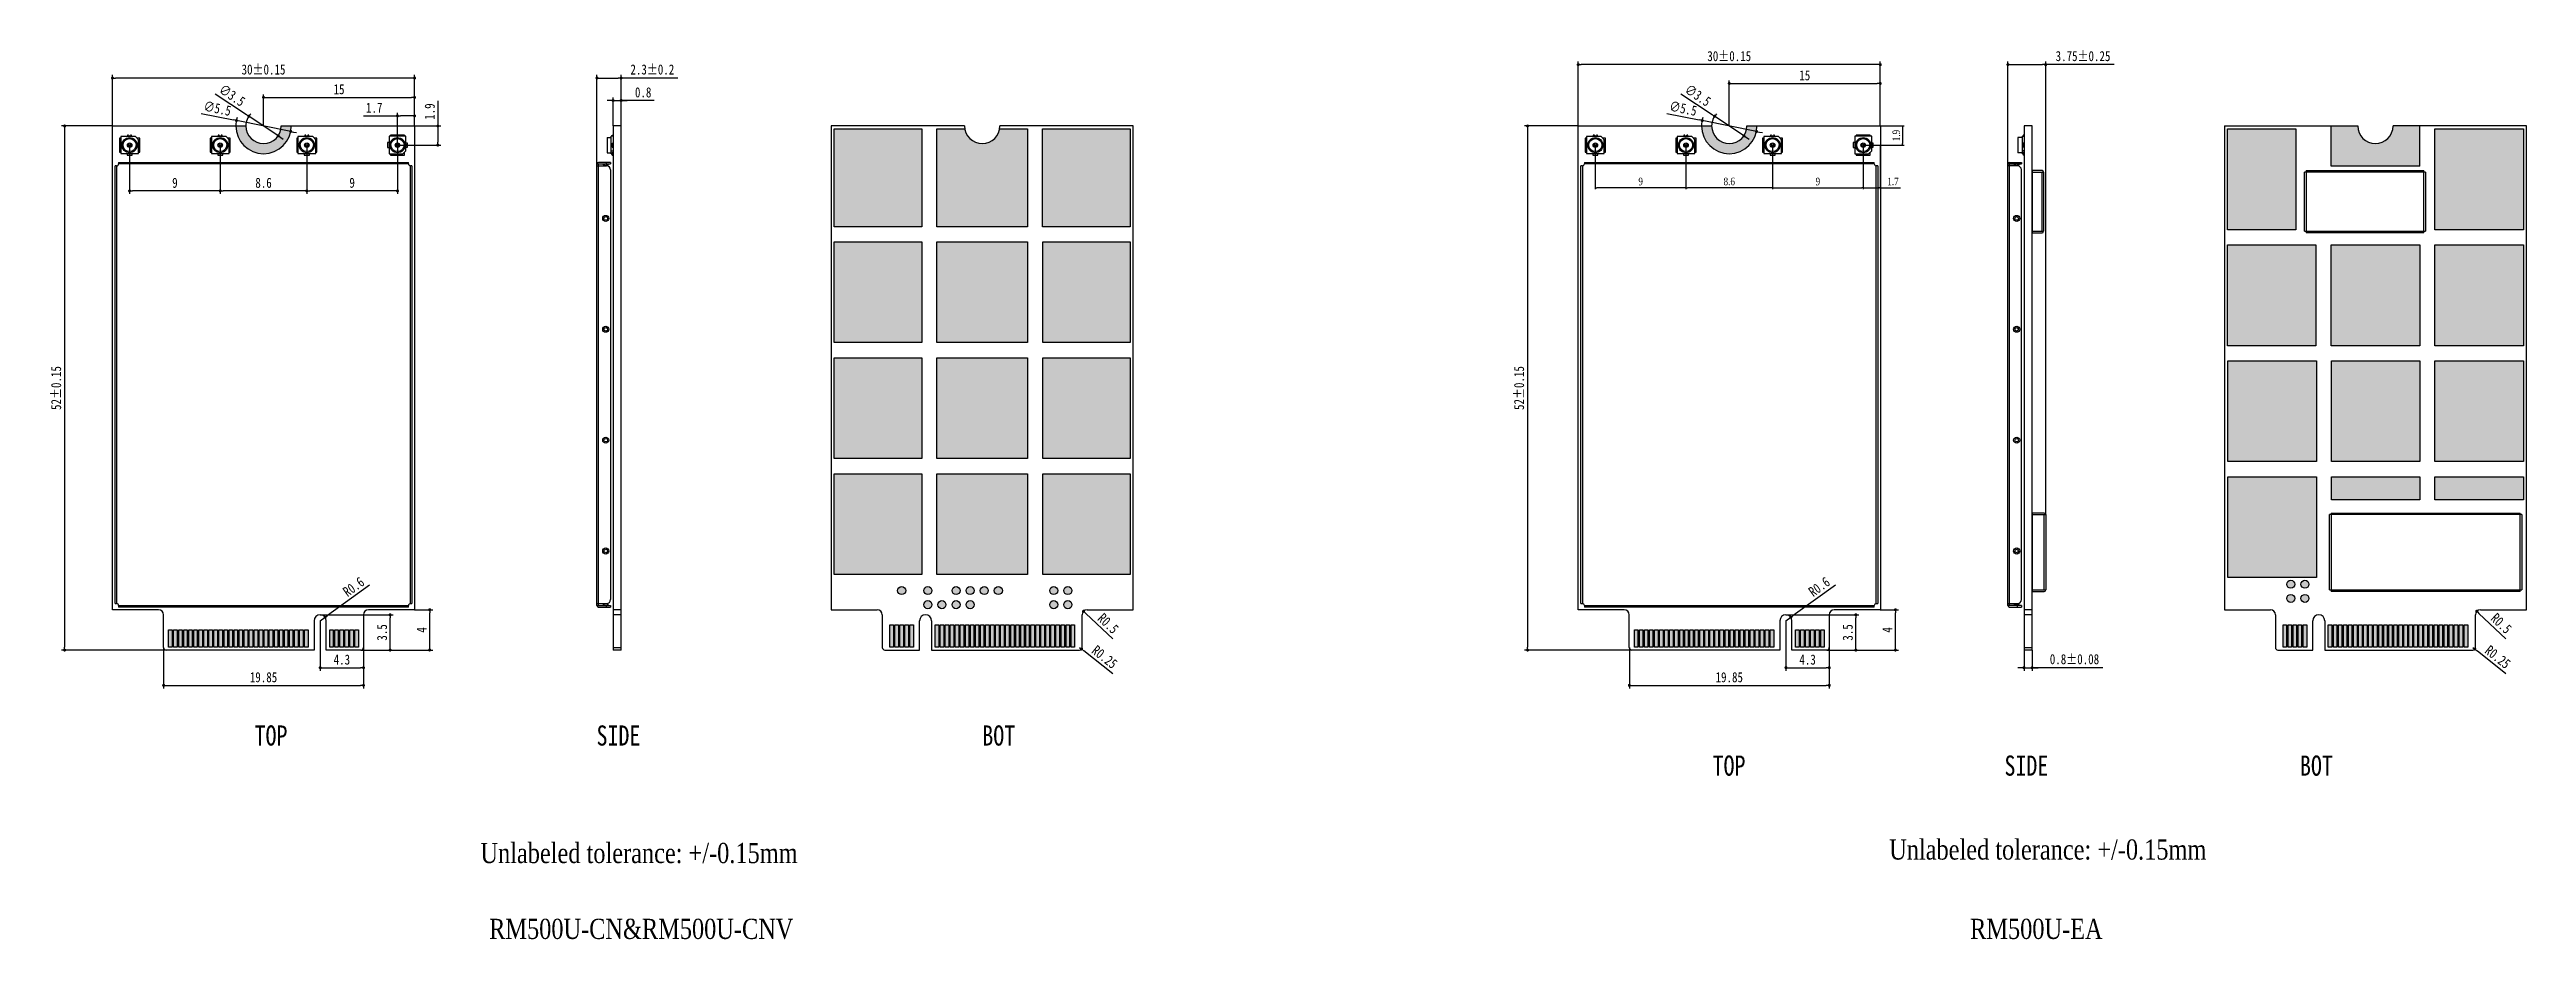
# Model space of a CAD drawing. Header units: millimetres. Extents: x 14878 to 15124, y 2335 to 2424.
import ezdxf

# ---------------------------------------------------------------- set-up
doc = ezdxf.new("R2010")
doc.units = ezdxf.units.MM
doc.header["$LTSCALE"] = 30.734
doc.header["$PDMODE"] = 3
doc.header["$PDSIZE"] = 8
doc.layers.get('0').update_dxf_attribs({"linetype": 'CONTINUOUS'})
doc.layers.get('Defpoints').update_dxf_attribs({"linetype": 'CONTINUOUS'})
doc.layers.add('01 实线', color=7, linetype='CONTINUOUS')
doc.layers.add('03 标注', color=3, linetype='CONTINUOUS')
doc.styles.add('Font_1_Times New Roman', font='times.ttf', dxfattribs={"width": 0.8})
doc.styles.add('ST1', font='', dxfattribs={"width": 0.8})
doc.styles.get('ST1').set_extended_font_data('SimSun')
doc.dimstyles.new('Dim._2_spot_mini', dxfattribs={"dimscale": 0.3, "dimtxt": 2.5, "dimasz": 0.5, "dimexe": 0.5, "dimexo": 0, "dimgap": 0.8, "dimtad": 1, "dimdec": 3, "dimzin": 9, "dimdsep": 46, "dimtxsty": 'Font_1_Times New Roman', "dimblk": 'DOT', "dimcen": 0.1, "dimclrd": 256, "dimclre": 256, "dimclrt": 256, "dimadec": 0, "dimazin": 0, "dimtp": 0.1, "dimtm": 0.1, "dimtfac": 1, "dimtdec": 3, "dimtmove": 0, "dimatfit": 3, "dimfxl": 0, "dimtolj": 1, "dimlwd": -1, "dimlwe": -1, "dimarcsym": 0})
doc.dimstyles.new('ST-1', dxfattribs={"dimtxt": 1, "dimasz": 0.3, "dimexe": 0.3, "dimexo": 0, "dimgap": 0.3, "dimtad": 1, "dimdec": 3, "dimzin": 9, "dimdsep": 46, "dimtxsty": 'ST1', "dimblk": 'DOT', "dimcen": 0.1, "dimclrd": 256, "dimclre": 256, "dimclrt": 256, "dimadec": 0, "dimazin": 0, "dimtp": 0.1, "dimtm": 0.1, "dimtfac": 1, "dimtdec": 3, "dimtmove": 1, "dimatfit": 3, "dimfxl": 0, "dimtolj": 1, "dimlwd": -1, "dimlwe": -1, "dimarcsym": 0})

msp = doc.modelspace()

# ---------------------------------------------------------------- texts
at = {"layer": '01 实线', "char_height": 2, "attachment_point": 1, "style": 'ST1'}
for s, insert, width in [('TOP', (14898.0131, 2356.5344), 5.360834), ('SIDE', (14931.967, 2356.5344), 5.360834), ('BOT', (14970.2777, 2356.5344), 5.360834), ('TOP', (15042.7942, 2353.548), 5.360834), ('SIDE', (15071.7785, 2353.548), 5.360834), ('BOT', (15101.1243, 2353.548), 5.360834), ('\\P\\pi5.3344;{\\fTimes New Roman|b0|i0|c0|p18;Unlabeled tolerance: +/-0.15mm}', (14915.1079, 2348.2085), 41.433348), ('\\pi5.3344;{\\fTimes New Roman|b0|i0|c0|p18;Unlabeled tolerance: +/-0.15mm}', (15054.9975, 2345.2221), 41.433348), ('\\P\\pi5.9844;{\\fTimes New Roman|b0|i0|c0|p18;RM500U-CN&RM500U-CNV}', (14915.3204, 2340.6803), 41.433348), ('\\P\\pi14.319;{\\fTimes New Roman|b0|i0|c0|p18;RM500U-EA}', (15054.0478, 2340.6803), 41.433348)]:
    msp.add_mtext(s, dxfattribs=dict(at, insert=insert, width=width))

# ---------------------------------------------------------------- blocks, each defined once
blk = doc.blocks.new('_Dot')
at = {"color": 0, "linetype": 'ByBlock', "lineweight": -2}
blk.add_line((-0.5, 0), (-1, 0), dxfattribs=at)
at = {"color": 0, "linetype": 'ByBlock', "const_width": 0.5}
blk.add_lwpolyline([(-0.25, 0, 1), (0.25, 0, 1)], format="xyb", close=True, dxfattribs=at)
blk = doc.blocks.new('*D59')
at = {"layer": '01 实线', "ltscale": 0.05, "transparency": 16777216}
for p, q in [((15029.45, 2416.01), (15024.12, 2416.01)), ((15024.42, 2415.71), (15024.42, 2364.31)), ((15034.78, 2364.01), (15024.12, 2364.01))]:
    blk.add_line(p, q, dxfattribs=at)
at = {"layer": 'Defpoints', "color": 0, "ltscale": 0.05, "transparency": 16777216}
for p in [(15029.45, 2416.01), (15024.42, 2364.01), (15034.78, 2364.01)]:
    blk.add_point(p, dxfattribs=at)
at = {"layer": '01 实线', "ltscale": 0.05, "transparency": 16777216, "xscale": 0.3, "yscale": 0.3, "zscale": 0.3}
for p, rotation in [((15024.42, 2416.01), 90), ((15024.42, 2364.01), 270)]:
    blk.add_blockref('_Dot', p, dxfattribs=dict(at, rotation=rotation))
at = {"layer": '01 实线', "ltscale": 0.05, "transparency": 16777216, "insert": (15023.58, 2390.01), "char_height": 1, "attachment_point": 5, "rotation": 90, "style": 'ST1'}
blk.add_mtext('\\A1;52±0.15', dxfattribs=at)
blk = doc.blocks.new('*D60')
at = {"layer": '01 实线', "ltscale": 0.05, "transparency": 16777216}
for p, q in [((15034.53, 2364.26), (15034.53, 2360.21)), ((15054.38, 2364.26), (15054.38, 2360.21)), ((15034.83, 2360.51), (15054.08, 2360.51))]:
    blk.add_line(p, q, dxfattribs=at)
at = {"layer": 'Defpoints', "color": 0, "ltscale": 0.05, "transparency": 16777216}
for p in [(15034.53, 2364.26), (15054.38, 2364.26), (15054.38, 2360.51)]:
    blk.add_point(p, dxfattribs=at)
at = {"layer": '01 实线', "ltscale": 0.05, "transparency": 16777216, "xscale": 0.3, "yscale": 0.3, "zscale": 0.3, "rotation": 180}
blk.add_blockref('_Dot', (15034.53, 2360.51), dxfattribs=at)
at = {"layer": '01 实线', "ltscale": 0.05, "transparency": 16777216, "xscale": 0.3, "yscale": 0.3, "zscale": 0.3}
blk.add_blockref('_Dot', (15054.38, 2360.51), dxfattribs=at)
at = {"layer": '01 实线', "ltscale": 0.05, "transparency": 16777216, "insert": (15044.45, 2361.31), "char_height": 1, "attachment_point": 5, "style": 'ST1'}
blk.add_mtext('\\A1;19.85', dxfattribs=at)
blk = doc.blocks.new('*D61')
at = {"layer": '01 实线', "ltscale": 0.05, "transparency": 16777216}
for p, q in [((15050.08, 2367.51), (15057.32, 2367.51)), ((15057.02, 2364.31), (15057.02, 2367.21)), ((15054.13, 2364.01), (15057.32, 2364.01))]:
    blk.add_line(p, q, dxfattribs=at)
at = {"layer": 'Defpoints', "color": 0, "ltscale": 0.05, "transparency": 16777216}
for p in [(15050.08, 2367.51), (15057.02, 2367.51), (15054.13, 2364.01)]:
    blk.add_point(p, dxfattribs=at)
at = {"layer": '01 实线', "ltscale": 0.05, "transparency": 16777216, "xscale": 0.3, "yscale": 0.3, "zscale": 0.3}
for p, rotation in [((15057.02, 2367.51), 90), ((15057.02, 2364.01), 270)]:
    blk.add_blockref('_Dot', p, dxfattribs=dict(at, rotation=rotation))
at = {"layer": '01 实线', "ltscale": 0.05, "transparency": 16777216, "insert": (15056.22, 2365.76), "char_height": 1, "attachment_point": 5, "rotation": 90, "style": 'ST1'}
blk.add_mtext('\\A1;3.5', dxfattribs=at)
blk = doc.blocks.new('*D62')
at = {"layer": '01 实线', "ltscale": 0.05, "transparency": 16777216}
for p, q in [((15059.45, 2368.01), (15061.25, 2368.01)), ((15060.95, 2364.31), (15060.95, 2367.71)), ((15054.13, 2364.01), (15061.25, 2364.01))]:
    blk.add_line(p, q, dxfattribs=at)
at = {"layer": 'Defpoints', "color": 0, "ltscale": 0.05, "transparency": 16777216}
for p in [(15059.45, 2368.01), (15060.95, 2368.01), (15054.13, 2364.01)]:
    blk.add_point(p, dxfattribs=at)
at = {"layer": '01 实线', "ltscale": 0.05, "transparency": 16777216, "xscale": 0.3, "yscale": 0.3, "zscale": 0.3}
for p, rotation in [((15060.95, 2368.01), 90), ((15060.95, 2364.01), 270)]:
    blk.add_blockref('_Dot', p, dxfattribs=dict(at, rotation=rotation))
at = {"layer": '01 实线', "ltscale": 0.05, "transparency": 16777216, "insert": (15060.15, 2366.01), "char_height": 1, "attachment_point": 5, "rotation": 90, "style": 'ST1'}
blk.add_mtext('\\A1;4', dxfattribs=at)
blk = doc.blocks.new('*D64')
at = {"layer": '01 实线', "ltscale": 0.05, "transparency": 16777216}
for p, q in [((15050.08, 2366.91), (15050.08, 2361.96)), ((15054.38, 2364.01), (15054.38, 2361.96)), ((15050.38, 2362.26), (15054.08, 2362.26))]:
    blk.add_line(p, q, dxfattribs=at)
at = {"layer": 'Defpoints', "color": 0, "ltscale": 0.05, "transparency": 16777216}
for p in [(15050.08, 2366.91), (15054.38, 2364.01), (15054.38, 2362.26)]:
    blk.add_point(p, dxfattribs=at)
at = {"layer": '01 实线', "ltscale": 0.05, "transparency": 16777216, "xscale": 0.3, "yscale": 0.3, "zscale": 0.3, "rotation": 180}
blk.add_blockref('_Dot', (15050.08, 2362.26), dxfattribs=at)
at = {"layer": '01 实线', "ltscale": 0.05, "transparency": 16777216, "xscale": 0.3, "yscale": 0.3, "zscale": 0.3}
blk.add_blockref('_Dot', (15054.38, 2362.26), dxfattribs=at)
at = {"layer": '01 实线', "ltscale": 0.05, "transparency": 16777216, "insert": (15052.23, 2363.06), "char_height": 1, "attachment_point": 5, "style": 'ST1'}
blk.add_mtext('\\A1;4.3', dxfattribs=at)
blk = doc.blocks.new('*D63')
at = {"layer": '01 实线', "ltscale": 0.05, "transparency": 16777216}
for p, q in [((15054.99, 2370.46), (15050.81, 2367.44)), ((15050.08, 2366.91), (15050.56, 2367.26))]:
    blk.add_line(p, q, dxfattribs=at)
at = {"layer": 'Defpoints', "color": 0, "ltscale": 0.05, "transparency": 16777216}
for p in [(15050.08, 2366.91), (15050.56, 2367.26)]:
    blk.add_point(p, dxfattribs=at)
at = {"layer": '01 实线', "ltscale": 0.05, "transparency": 16777216, "xscale": 0.3, "yscale": 0.3, "zscale": 0.3, "rotation": 215.8787673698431}
blk.add_blockref('_Dot', (15050.56, 2367.26), dxfattribs=at)
at = {"layer": '01 实线', "ltscale": 0.05, "transparency": 16777216, "insert": (15053.38, 2370.29), "char_height": 1, "attachment_point": 5, "rotation": 35.8788, "style": 'ST1'}
blk.add_mtext('\\A1;R0.6', dxfattribs=at)
blk = doc.blocks.new('*D65')
at = {"layer": '01 实线', "ltscale": 0.05, "transparency": 16777216}
for p, q in [((15029.45, 2416.01), (15029.45, 2422.4)), ((15059.15, 2422.1), (15029.75, 2422.1)), ((15059.45, 2416.01), (15059.45, 2422.4))]:
    blk.add_line(p, q, dxfattribs=at)
at = {"layer": 'Defpoints', "color": 0, "ltscale": 0.05, "transparency": 16777216}
for p in [(15029.45, 2422.1), (15029.45, 2416.01), (15059.45, 2416.01)]:
    blk.add_point(p, dxfattribs=at)
at = {"layer": '01 实线', "ltscale": 0.05, "transparency": 16777216, "xscale": 0.3, "yscale": 0.3, "zscale": 0.3, "rotation": 180}
blk.add_blockref('_Dot', (15029.45, 2422.1), dxfattribs=at)
at = {"layer": '01 实线', "ltscale": 0.05, "transparency": 16777216, "xscale": 0.3, "yscale": 0.3, "zscale": 0.3}
blk.add_blockref('_Dot', (15059.45, 2422.1), dxfattribs=at)
at = {"layer": '01 实线', "ltscale": 0.05, "transparency": 16777216, "insert": (15044.45, 2422.94), "char_height": 1, "attachment_point": 5, "style": 'ST1'}
blk.add_mtext('\\A1;30±0.15', dxfattribs=at)
blk = doc.blocks.new('*D66')
at = {"layer": '01 实线', "ltscale": 0.05, "transparency": 16777216}
for p, q in [((15044.45, 2416.01), (15044.45, 2420.53)), ((15059.45, 2416.01), (15059.45, 2420.53)), ((15044.75, 2420.23), (15059.15, 2420.23))]:
    blk.add_line(p, q, dxfattribs=at)
at = {"layer": 'Defpoints', "color": 0, "ltscale": 0.05, "transparency": 16777216}
for p in [(15059.45, 2420.23), (15044.45, 2416.01), (15059.45, 2416.01)]:
    blk.add_point(p, dxfattribs=at)
at = {"layer": '01 实线', "ltscale": 0.05, "transparency": 16777216, "xscale": 0.3, "yscale": 0.3, "zscale": 0.3, "rotation": 180}
blk.add_blockref('_Dot', (15044.45, 2420.23), dxfattribs=at)
at = {"layer": '01 实线', "ltscale": 0.05, "transparency": 16777216, "xscale": 0.3, "yscale": 0.3, "zscale": 0.3}
blk.add_blockref('_Dot', (15059.45, 2420.23), dxfattribs=at)
at = {"layer": '01 实线', "ltscale": 0.05, "transparency": 16777216, "insert": (15051.95, 2421.03), "char_height": 1, "attachment_point": 5, "style": 'ST1'}
blk.add_mtext('\\A1;15', dxfattribs=at)
blk = doc.blocks.new('*D67')
at = {"layer": '01 实线', "ltscale": 0.05, "transparency": 16777216}
for p, q in [((15039.65, 2419.21), (15042.75, 2417.15)), ((15045.91, 2415.04), (15042.99, 2416.98)), ((15046.16, 2414.88), (15046.41, 2414.71))]:
    blk.add_line(p, q, dxfattribs=at)
blk.add_arc((15044.45, 2416.01), 1.75, 136.523, 180, dxfattribs=at)
at = {"layer": 'Defpoints', "color": 0, "ltscale": 0.05, "transparency": 16777216}
for p in [(15042.99, 2416.98), (15045.91, 2415.04)]:
    blk.add_point(p, dxfattribs=at)
at = {"layer": '01 实线', "ltscale": 0.05, "transparency": 16777216, "xscale": 0.3, "yscale": 0.3, "zscale": 0.3}
for p, rotation in [((15042.99, 2416.98), 326.3451330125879), ((15045.91, 2415.04), 146.3451330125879)]:
    blk.add_blockref('_Dot', p, dxfattribs=dict(at, rotation=rotation))
at = {"layer": '01 实线', "ltscale": 0.05, "transparency": 16777216, "insert": (15041.33, 2419.05), "char_height": 1, "attachment_point": 5, "rotation": 326.3451, "style": 'ST1'}
blk.add_mtext('\\A1;∅3.5', dxfattribs=at)
blk = doc.blocks.new('*D68')
at = {"layer": '01 实线', "ltscale": 0.05, "transparency": 16777216}
for p, q in [((15038.26, 2417.26), (15041.46, 2416.61)), ((15047.15, 2415.47), (15041.76, 2416.55)), ((15047.44, 2415.41), (15047.74, 2415.35))]:
    blk.add_line(p, q, dxfattribs=at)
blk.add_arc((15044.45, 2416.01), 2.75, 162.3985, 180, dxfattribs=at)
at = {"layer": 'Defpoints', "color": 0, "ltscale": 0.05, "transparency": 16777216}
for p in [(15041.76, 2416.55), (15047.15, 2415.47)]:
    blk.add_point(p, dxfattribs=at)
at = {"layer": '01 实线', "ltscale": 0.05, "transparency": 16777216, "xscale": 0.3, "yscale": 0.3, "zscale": 0.3}
for p, rotation in [((15041.76, 2416.55), 348.6489136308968), ((15047.15, 2415.47), 168.6489136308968)]:
    blk.add_blockref('_Dot', p, dxfattribs=dict(at, rotation=rotation))
at = {"layer": '01 实线', "ltscale": 0.05, "transparency": 16777216, "insert": (15039.87, 2417.75), "char_height": 1, "attachment_point": 5, "rotation": 348.6489, "style": 'ST1'}
blk.add_mtext('\\A1;∅5.5', dxfattribs=at)
blk = doc.blocks.new('*D69')
at = {"layer": '01 实线', "ltscale": 0.05, "transparency": 16777216}
for p, q in [((15059.45, 2416.01), (15061.81, 2416.01)), ((15061.66, 2415.86), (15061.66, 2414.26)), ((15057.75, 2414.11), (15061.81, 2414.11))]:
    blk.add_line(p, q, dxfattribs=at)
at = {"layer": 'Defpoints', "color": 0, "ltscale": 0.05, "transparency": 16777216}
for p in [(15059.45, 2416.01), (15057.75, 2414.11), (15061.66, 2414.11)]:
    blk.add_point(p, dxfattribs=at)
at = {"layer": '01 实线', "ltscale": 0.05, "transparency": 16777216, "xscale": 0.15, "yscale": 0.15, "zscale": 0.15}
for p, rotation in [((15061.66, 2416.01), 90), ((15061.66, 2414.11), 270)]:
    blk.add_blockref('_Dot', p, dxfattribs=dict(at, rotation=rotation))
at = {"layer": '01 实线', "ltscale": 0.05, "transparency": 16777216, "insert": (15061.04, 2415.06), "char_height": 0.75, "attachment_point": 5, "rotation": 90, "style": 'Font_1_Times New Roman'}
blk.add_mtext('\\A1;1.9', dxfattribs=at)
blk = doc.blocks.new('*D70')
at = {"layer": '01 实线', "ltscale": 0.05, "transparency": 16777216}
for p, q in [((15057.75, 2414.11), (15057.75, 2409.73)), ((15059.45, 2414.11), (15059.45, 2409.73)), ((15057.9, 2409.88), (15059.3, 2409.88)), ((15059.45, 2409.88), (15061.44, 2409.88))]:
    blk.add_line(p, q, dxfattribs=at)
at = {"layer": 'Defpoints', "color": 0, "ltscale": 0.05, "transparency": 16777216}
for p in [(15057.75, 2414.11), (15059.45, 2414.11), (15059.45, 2409.88)]:
    blk.add_point(p, dxfattribs=at)
at = {"layer": '01 实线', "ltscale": 0.05, "transparency": 16777216, "xscale": 0.15, "yscale": 0.15, "zscale": 0.15, "rotation": 180}
blk.add_blockref('_Dot', (15057.75, 2409.88), dxfattribs=at)
at = {"layer": '01 实线', "ltscale": 0.05, "transparency": 16777216, "xscale": 0.15, "yscale": 0.15, "zscale": 0.15}
blk.add_blockref('_Dot', (15059.45, 2409.88), dxfattribs=at)
at = {"layer": '01 实线', "ltscale": 0.05, "transparency": 16777216, "insert": (15060.71, 2410.5), "char_height": 0.75, "attachment_point": 5, "style": 'Font_1_Times New Roman'}
blk.add_mtext('\\A1;1.7', dxfattribs=at)
blk = doc.blocks.new('*D71')
at = {"layer": '01 实线', "ltscale": 0.05, "transparency": 16777216}
for p, q in [((15048.75, 2414.11), (15048.75, 2409.73)), ((15057.75, 2414.11), (15057.75, 2409.73)), ((15048.9, 2409.88), (15057.6, 2409.88))]:
    blk.add_line(p, q, dxfattribs=at)
at = {"layer": 'Defpoints', "color": 0, "ltscale": 0.05, "transparency": 16777216}
for p in [(15048.75, 2414.11), (15057.75, 2414.11), (15057.75, 2409.88)]:
    blk.add_point(p, dxfattribs=at)
at = {"layer": '01 实线', "ltscale": 0.05, "transparency": 16777216, "xscale": 0.15, "yscale": 0.15, "zscale": 0.15, "rotation": 180}
blk.add_blockref('_Dot', (15048.75, 2409.88), dxfattribs=at)
at = {"layer": '01 实线', "ltscale": 0.05, "transparency": 16777216, "xscale": 0.15, "yscale": 0.15, "zscale": 0.15}
blk.add_blockref('_Dot', (15057.75, 2409.88), dxfattribs=at)
at = {"layer": '01 实线', "ltscale": 0.05, "transparency": 16777216, "insert": (15053.25, 2410.5), "char_height": 0.75, "attachment_point": 5, "style": 'Font_1_Times New Roman'}
blk.add_mtext('\\A1;9', dxfattribs=at)
blk = doc.blocks.new('*D72')
at = {"layer": '01 实线', "ltscale": 0.05, "transparency": 16777216}
for p, q in [((15040.15, 2414.11), (15040.15, 2409.73)), ((15048.75, 2414.11), (15048.75, 2409.73)), ((15048.6, 2409.88), (15040.3, 2409.88))]:
    blk.add_line(p, q, dxfattribs=at)
at = {"layer": 'Defpoints', "color": 0, "ltscale": 0.05, "transparency": 16777216}
for p in [(15040.15, 2414.11), (15048.75, 2414.11), (15040.15, 2409.88)]:
    blk.add_point(p, dxfattribs=at)
at = {"layer": '01 实线', "ltscale": 0.05, "transparency": 16777216, "xscale": 0.15, "yscale": 0.15, "zscale": 0.15, "rotation": 180}
blk.add_blockref('_Dot', (15040.15, 2409.88), dxfattribs=at)
at = {"layer": '01 实线', "ltscale": 0.05, "transparency": 16777216, "xscale": 0.15, "yscale": 0.15, "zscale": 0.15}
blk.add_blockref('_Dot', (15048.75, 2409.88), dxfattribs=at)
at = {"layer": '01 实线', "ltscale": 0.05, "transparency": 16777216, "insert": (15044.45, 2410.5), "char_height": 0.75, "attachment_point": 5, "style": 'Font_1_Times New Roman'}
blk.add_mtext('\\A1;8.6', dxfattribs=at)
blk = doc.blocks.new('*D73')
at = {"layer": '01 实线', "ltscale": 0.05, "transparency": 16777216}
for p, q in [((15031.15, 2414.11), (15031.15, 2409.73)), ((15040.15, 2414.11), (15040.15, 2409.73)), ((15040, 2409.88), (15031.3, 2409.88))]:
    blk.add_line(p, q, dxfattribs=at)
at = {"layer": 'Defpoints', "color": 0, "ltscale": 0.05, "transparency": 16777216}
for p in [(15031.15, 2414.11), (15040.15, 2414.11), (15031.15, 2409.88)]:
    blk.add_point(p, dxfattribs=at)
at = {"layer": '01 实线', "ltscale": 0.05, "transparency": 16777216, "xscale": 0.15, "yscale": 0.15, "zscale": 0.15, "rotation": 180}
blk.add_blockref('_Dot', (15031.15, 2409.88), dxfattribs=at)
at = {"layer": '01 实线', "ltscale": 0.05, "transparency": 16777216, "xscale": 0.15, "yscale": 0.15, "zscale": 0.15}
blk.add_blockref('_Dot', (15040.15, 2409.88), dxfattribs=at)
at = {"layer": '01 实线', "ltscale": 0.05, "transparency": 16777216, "insert": (15035.65, 2410.5), "char_height": 0.75, "attachment_point": 5, "style": 'Font_1_Times New Roman'}
blk.add_mtext('\\A1;9', dxfattribs=at)
blk = doc.blocks.new('*D74')
at = {"layer": '01 实线', "ltscale": 0.05, "transparency": 16777216}
blk.add_line((15121.57, 2365.11), (15118.89, 2367.65), dxfattribs=at)
at = {"layer": 'Defpoints', "color": 0, "ltscale": 0.05, "transparency": 16777216}
for p in [(15118.68, 2367.86), (15119.04, 2367.51)]:
    blk.add_point(p, dxfattribs=at)
at = {"layer": '01 实线', "ltscale": 0.05, "transparency": 16777216, "xscale": 0.3, "yscale": 0.3, "zscale": 0.3, "rotation": 136.5028772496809}
blk.add_blockref('_Dot', (15118.68, 2367.86), dxfattribs=at)
at = {"layer": '01 实线', "ltscale": 0.05, "transparency": 16777216, "insert": (15121.11, 2366.65), "char_height": 1, "attachment_point": 5, "rotation": 316.5029, "style": 'ST1'}
blk.add_mtext('\\A1;R0.5', dxfattribs=at)
blk = doc.blocks.new('*D75')
at = {"layer": '01 实线', "ltscale": 0.05, "transparency": 16777216}
for p, q in [((15118.29, 2364.26), (15118.48, 2364.11)), ((15121.58, 2361.65), (15118.72, 2363.92))]:
    blk.add_line(p, q, dxfattribs=at)
at = {"layer": 'Defpoints', "color": 0, "ltscale": 0.05, "transparency": 16777216}
for p in [(15118.29, 2364.26), (15118.48, 2364.11)]:
    blk.add_point(p, dxfattribs=at)
at = {"layer": '01 实线', "ltscale": 0.05, "transparency": 16777216, "xscale": 0.3, "yscale": 0.3, "zscale": 0.3, "rotation": 141.5423061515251}
blk.add_blockref('_Dot', (15118.48, 2364.11), dxfattribs=at)
at = {"layer": '01 实线', "ltscale": 0.05, "transparency": 16777216, "insert": (15120.76, 2363.32), "char_height": 1, "attachment_point": 5, "rotation": 321.5423, "style": 'ST1'}
blk.add_mtext('\\A1;R0.25', dxfattribs=at)
blk = doc.blocks.new('*D76')
at = {"layer": '01 实线', "ltscale": 0.05, "transparency": 16777216}
for p, q in [((15072.12, 2412.25), (15072.12, 2422.4)), ((15072.42, 2422.1), (15075.57, 2422.1)), ((15075.87, 2377.45), (15075.87, 2422.4)), ((15082.67, 2422.1), (15075.87, 2422.1))]:
    blk.add_line(p, q, dxfattribs=at)
at = {"layer": 'Defpoints', "color": 0, "ltscale": 0.05, "transparency": 16777216}
for p in [(15075.87, 2422.1), (15072.12, 2412.25), (15075.87, 2377.45)]:
    blk.add_point(p, dxfattribs=at)
at = {"layer": '01 实线', "ltscale": 0.05, "transparency": 16777216, "xscale": 0.3, "yscale": 0.3, "zscale": 0.3, "rotation": 180}
blk.add_blockref('_Dot', (15072.12, 2422.1), dxfattribs=at)
at = {"layer": '01 实线', "ltscale": 0.05, "transparency": 16777216, "xscale": 0.3, "yscale": 0.3, "zscale": 0.3}
blk.add_blockref('_Dot', (15075.87, 2422.1), dxfattribs=at)
at = {"layer": '01 实线', "ltscale": 0.05, "transparency": 16777216, "insert": (15079.58, 2422.94), "char_height": 1, "attachment_point": 5, "style": 'ST1'}
blk.add_mtext('\\A1;3.75±0.25', dxfattribs=at)
blk = doc.blocks.new('*D77')
at = {"layer": '01 实线', "ltscale": 0.05, "transparency": 16777216}
for p, q in [((15073.72, 2364.01), (15073.72, 2361.96)), ((15074.52, 2364.01), (15074.52, 2361.96)), ((15073.42, 2362.26), (15073.12, 2362.26)), ((15073.72, 2362.26), (15074.52, 2362.26)), ((15073.72, 2362.26), (15074.52, 2362.26)), ((15081.55, 2362.26), (15074.52, 2362.26)), ((15074.82, 2362.26), (15075.12, 2362.26))]:
    blk.add_line(p, q, dxfattribs=at)
at = {"layer": 'Defpoints', "color": 0, "ltscale": 0.05, "transparency": 16777216}
for p in [(15073.72, 2364.01), (15074.52, 2364.01), (15074.52, 2362.26)]:
    blk.add_point(p, dxfattribs=at)
at = {"layer": '01 实线', "ltscale": 0.05, "transparency": 16777216, "xscale": 0.3, "yscale": 0.3, "zscale": 0.3}
blk.add_blockref('_Dot', (15073.72, 2362.26), dxfattribs=at)
at = {"layer": '01 实线', "ltscale": 0.05, "transparency": 16777216, "xscale": 0.3, "yscale": 0.3, "zscale": 0.3, "rotation": 180}
blk.add_blockref('_Dot', (15074.52, 2362.26), dxfattribs=at)
at = {"layer": '01 实线', "ltscale": 0.05, "transparency": 16777216, "insert": (15078.73, 2363.1), "char_height": 1, "attachment_point": 5, "style": 'ST1'}
blk.add_mtext('\\A1;0.8±0.08', dxfattribs=at)
blk = doc.blocks.new('*D109')
at = {"layer": '01 实线', "ltscale": 0.05, "transparency": 16777216}
blk.add_line((14983.23, 2365.11), (14980.55, 2367.65), dxfattribs=at)
at = {"layer": 'Defpoints', "color": 0, "ltscale": 0.05, "transparency": 16777216}
for p in [(14980.33, 2367.86), (14980.69, 2367.51)]:
    blk.add_point(p, dxfattribs=at)
at = {"layer": '01 实线', "ltscale": 0.05, "transparency": 16777216, "xscale": 0.3, "yscale": 0.3, "zscale": 0.3, "rotation": 136.5028772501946}
blk.add_blockref('_Dot', (14980.33, 2367.86), dxfattribs=at)
at = {"layer": '01 实线', "ltscale": 0.05, "transparency": 16777216, "insert": (14982.77, 2366.65), "char_height": 1, "attachment_point": 5, "rotation": 316.5029, "style": 'ST1'}
blk.add_mtext('\\A1;R0.5', dxfattribs=at)
blk = doc.blocks.new('*D110')
at = {"layer": '01 实线', "ltscale": 0.05, "transparency": 16777216}
for p, q in [((14979.94, 2364.26), (14980.14, 2364.11)), ((14983.24, 2361.65), (14980.37, 2363.92))]:
    blk.add_line(p, q, dxfattribs=at)
at = {"layer": 'Defpoints', "color": 0, "ltscale": 0.05, "transparency": 16777216}
for p in [(14979.94, 2364.26), (14980.14, 2364.11)]:
    blk.add_point(p, dxfattribs=at)
at = {"layer": '01 实线', "ltscale": 0.05, "transparency": 16777216, "xscale": 0.3, "yscale": 0.3, "zscale": 0.3, "rotation": 141.5423061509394}
blk.add_blockref('_Dot', (14980.14, 2364.11), dxfattribs=at)
at = {"layer": '01 实线', "ltscale": 0.05, "transparency": 16777216, "insert": (14982.42, 2363.32), "char_height": 1, "attachment_point": 5, "rotation": 321.5423, "style": 'ST1'}
blk.add_mtext('\\A1;R0.25', dxfattribs=at)
blk = doc.blocks.new('*D98')
at = {"layer": '01 实线', "ltscale": 0.05, "transparency": 16777216}
for p, q in [((14883.9, 2416.01), (14878.85, 2416.01)), ((14879.15, 2415.71), (14879.15, 2364.31)), ((14889.23, 2364.01), (14878.85, 2364.01))]:
    blk.add_line(p, q, dxfattribs=at)
at = {"layer": 'Defpoints', "color": 0, "ltscale": 0.05, "transparency": 16777216}
for p in [(14883.9, 2416.01), (14879.15, 2364.01), (14889.23, 2364.01)]:
    blk.add_point(p, dxfattribs=at)
at = {"layer": '01 实线', "ltscale": 0.05, "transparency": 16777216, "xscale": 0.3, "yscale": 0.3, "zscale": 0.3}
for p, rotation in [((14879.15, 2416.01), 90), ((14879.15, 2364.01), 270)]:
    blk.add_blockref('_Dot', p, dxfattribs=dict(at, rotation=rotation))
at = {"layer": '01 实线', "ltscale": 0.05, "transparency": 16777216, "insert": (14878.31, 2390.01), "char_height": 1, "attachment_point": 5, "rotation": 90, "style": 'ST1'}
blk.add_mtext('\\A1;52±0.15', dxfattribs=at)
blk = doc.blocks.new('*D99')
at = {"layer": '01 实线', "ltscale": 0.05, "transparency": 16777216}
for p, q in [((14888.98, 2364.26), (14888.98, 2360.21)), ((14908.83, 2364.26), (14908.83, 2360.21)), ((14889.28, 2360.51), (14908.53, 2360.51))]:
    blk.add_line(p, q, dxfattribs=at)
at = {"layer": 'Defpoints', "color": 0, "ltscale": 0.05, "transparency": 16777216}
for p in [(14888.98, 2364.26), (14908.83, 2364.26), (14908.83, 2360.51)]:
    blk.add_point(p, dxfattribs=at)
at = {"layer": '01 实线', "ltscale": 0.05, "transparency": 16777216, "xscale": 0.3, "yscale": 0.3, "zscale": 0.3, "rotation": 180}
blk.add_blockref('_Dot', (14888.98, 2360.51), dxfattribs=at)
at = {"layer": '01 实线', "ltscale": 0.05, "transparency": 16777216, "xscale": 0.3, "yscale": 0.3, "zscale": 0.3}
blk.add_blockref('_Dot', (14908.83, 2360.51), dxfattribs=at)
at = {"layer": '01 实线', "ltscale": 0.05, "transparency": 16777216, "insert": (14898.9, 2361.31), "char_height": 1, "attachment_point": 5, "style": 'ST1'}
blk.add_mtext('\\A1;19.85', dxfattribs=at)
blk = doc.blocks.new('*D100')
at = {"layer": '01 实线', "ltscale": 0.05, "transparency": 16777216}
for p, q in [((14904.53, 2367.51), (14911.77, 2367.51)), ((14911.47, 2364.31), (14911.47, 2367.21)), ((14908.58, 2364.01), (14911.77, 2364.01))]:
    blk.add_line(p, q, dxfattribs=at)
at = {"layer": 'Defpoints', "color": 0, "ltscale": 0.05, "transparency": 16777216}
for p in [(14904.53, 2367.51), (14911.47, 2367.51), (14908.58, 2364.01)]:
    blk.add_point(p, dxfattribs=at)
at = {"layer": '01 实线', "ltscale": 0.05, "transparency": 16777216, "xscale": 0.3, "yscale": 0.3, "zscale": 0.3}
for p, rotation in [((14911.47, 2367.51), 90), ((14911.47, 2364.01), 270)]:
    blk.add_blockref('_Dot', p, dxfattribs=dict(at, rotation=rotation))
at = {"layer": '01 实线', "ltscale": 0.05, "transparency": 16777216, "insert": (14910.67, 2365.76), "char_height": 1, "attachment_point": 5, "rotation": 90, "style": 'ST1'}
blk.add_mtext('\\A1;3.5', dxfattribs=at)
blk = doc.blocks.new('*D101')
at = {"layer": '01 实线', "ltscale": 0.05, "transparency": 16777216}
for p, q in [((14913.9, 2368.01), (14915.7, 2368.01)), ((14915.4, 2364.31), (14915.4, 2367.71)), ((14908.58, 2364.01), (14915.7, 2364.01))]:
    blk.add_line(p, q, dxfattribs=at)
at = {"layer": 'Defpoints', "color": 0, "ltscale": 0.05, "transparency": 16777216}
for p in [(14913.9, 2368.01), (14915.4, 2368.01), (14908.58, 2364.01)]:
    blk.add_point(p, dxfattribs=at)
at = {"layer": '01 实线', "ltscale": 0.05, "transparency": 16777216, "xscale": 0.3, "yscale": 0.3, "zscale": 0.3}
for p, rotation in [((14915.4, 2368.01), 90), ((14915.4, 2364.01), 270)]:
    blk.add_blockref('_Dot', p, dxfattribs=dict(at, rotation=rotation))
at = {"layer": '01 实线', "ltscale": 0.05, "transparency": 16777216, "insert": (14914.6, 2366.01), "char_height": 1, "attachment_point": 5, "rotation": 90, "style": 'ST1'}
blk.add_mtext('\\A1;4', dxfattribs=at)
blk = doc.blocks.new('*D102')
at = {"layer": '01 实线', "ltscale": 0.05, "transparency": 16777216}
for p, q in [((14904.53, 2366.91), (14904.53, 2361.96)), ((14908.83, 2364.01), (14908.83, 2361.96)), ((14904.83, 2362.26), (14908.53, 2362.26))]:
    blk.add_line(p, q, dxfattribs=at)
at = {"layer": 'Defpoints', "color": 0, "ltscale": 0.05, "transparency": 16777216}
for p in [(14904.53, 2366.91), (14908.83, 2364.01), (14908.83, 2362.26)]:
    blk.add_point(p, dxfattribs=at)
at = {"layer": '01 实线', "ltscale": 0.05, "transparency": 16777216, "xscale": 0.3, "yscale": 0.3, "zscale": 0.3, "rotation": 180}
blk.add_blockref('_Dot', (14904.53, 2362.26), dxfattribs=at)
at = {"layer": '01 实线', "ltscale": 0.05, "transparency": 16777216, "xscale": 0.3, "yscale": 0.3, "zscale": 0.3}
blk.add_blockref('_Dot', (14908.83, 2362.26), dxfattribs=at)
at = {"layer": '01 实线', "ltscale": 0.05, "transparency": 16777216, "insert": (14906.68, 2363.06), "char_height": 1, "attachment_point": 5, "style": 'ST1'}
blk.add_mtext('\\A1;4.3', dxfattribs=at)
blk = doc.blocks.new('*D103')
at = {"layer": '01 实线', "ltscale": 0.05, "transparency": 16777216}
for p, q in [((14909.44, 2370.46), (14905.26, 2367.44)), ((14904.53, 2366.91), (14905.01, 2367.26))]:
    blk.add_line(p, q, dxfattribs=at)
at = {"layer": 'Defpoints', "color": 0, "ltscale": 0.05, "transparency": 16777216}
for p in [(14904.53, 2366.91), (14905.01, 2367.26)]:
    blk.add_point(p, dxfattribs=at)
at = {"layer": '01 实线', "ltscale": 0.05, "transparency": 16777216, "xscale": 0.3, "yscale": 0.3, "zscale": 0.3, "rotation": 215.8787673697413}
blk.add_blockref('_Dot', (14905.01, 2367.26), dxfattribs=at)
at = {"layer": '01 实线', "ltscale": 0.05, "transparency": 16777216, "insert": (14907.84, 2370.29), "char_height": 1, "attachment_point": 5, "rotation": 35.8788, "style": 'ST1'}
blk.add_mtext('\\A1;R0.6', dxfattribs=at)
blk = doc.blocks.new('*D104')
at = {"layer": '01 实线', "ltscale": 0.05, "transparency": 16777216}
for p, q in [((14883.9, 2416.01), (14883.9, 2421.07)), ((14913.6, 2420.77), (14884.2, 2420.77)), ((14913.9, 2416.01), (14913.9, 2421.07))]:
    blk.add_line(p, q, dxfattribs=at)
at = {"layer": 'Defpoints', "color": 0, "ltscale": 0.05, "transparency": 16777216}
for p in [(14883.9, 2420.77), (14883.9, 2416.01), (14913.9, 2416.01)]:
    blk.add_point(p, dxfattribs=at)
at = {"layer": '01 实线', "ltscale": 0.05, "transparency": 16777216, "xscale": 0.3, "yscale": 0.3, "zscale": 0.3, "rotation": 180}
blk.add_blockref('_Dot', (14883.9, 2420.77), dxfattribs=at)
at = {"layer": '01 实线', "ltscale": 0.05, "transparency": 16777216, "xscale": 0.3, "yscale": 0.3, "zscale": 0.3}
blk.add_blockref('_Dot', (14913.9, 2420.77), dxfattribs=at)
at = {"layer": '01 实线', "ltscale": 0.05, "transparency": 16777216, "insert": (14898.9, 2421.61), "char_height": 1, "attachment_point": 5, "style": 'ST1'}
blk.add_mtext('\\A1;30±0.15', dxfattribs=at)
blk = doc.blocks.new('*D105')
at = {"layer": '01 实线', "ltscale": 0.05, "transparency": 16777216}
for p, q in [((14898.9, 2416.01), (14898.9, 2419.15)), ((14899.2, 2418.85), (14913.6, 2418.85)), ((14913.9, 2416.01), (14913.9, 2419.15))]:
    blk.add_line(p, q, dxfattribs=at)
at = {"layer": 'Defpoints', "color": 0, "ltscale": 0.05, "transparency": 16777216}
for p in [(14913.9, 2418.85), (14898.9, 2416.01), (14913.9, 2416.01)]:
    blk.add_point(p, dxfattribs=at)
at = {"layer": '01 实线', "ltscale": 0.05, "transparency": 16777216, "xscale": 0.3, "yscale": 0.3, "zscale": 0.3, "rotation": 180}
blk.add_blockref('_Dot', (14898.9, 2418.85), dxfattribs=at)
at = {"layer": '01 实线', "ltscale": 0.05, "transparency": 16777216, "xscale": 0.3, "yscale": 0.3, "zscale": 0.3}
blk.add_blockref('_Dot', (14913.9, 2418.85), dxfattribs=at)
at = {"layer": '01 实线', "ltscale": 0.05, "transparency": 16777216, "insert": (14906.4, 2419.65), "char_height": 1, "attachment_point": 5, "style": 'ST1'}
blk.add_mtext('\\A1;15', dxfattribs=at)
blk = doc.blocks.new('*D106')
at = {"layer": '01 实线', "ltscale": 0.05, "transparency": 16777216}
for p, q in [((14894.1, 2419.21), (14897.2, 2417.15)), ((14900.36, 2415.04), (14897.45, 2416.98)), ((14900.61, 2414.88), (14900.86, 2414.71))]:
    blk.add_line(p, q, dxfattribs=at)
blk.add_arc((14898.9, 2416.01), 1.75, 136.523, 180, dxfattribs=at)
at = {"layer": 'Defpoints', "color": 0, "ltscale": 0.05, "transparency": 16777216}
for p in [(14897.45, 2416.98), (14900.36, 2415.04)]:
    blk.add_point(p, dxfattribs=at)
at = {"layer": '01 实线', "ltscale": 0.05, "transparency": 16777216, "xscale": 0.3, "yscale": 0.3, "zscale": 0.3}
for p, rotation in [((14897.45, 2416.98), 326.3451330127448), ((14900.36, 2415.04), 146.3451330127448)]:
    blk.add_blockref('_Dot', p, dxfattribs=dict(at, rotation=rotation))
at = {"layer": '01 实线', "ltscale": 0.05, "transparency": 16777216, "insert": (14895.78, 2419.05), "char_height": 1, "attachment_point": 5, "rotation": 326.3451, "style": 'ST1'}
blk.add_mtext('\\A1;∅3.5', dxfattribs=at)
blk = doc.blocks.new('*D107')
at = {"layer": '01 实线', "ltscale": 0.05, "transparency": 16777216}
for p, q in [((14892.71, 2417.26), (14895.91, 2416.61)), ((14901.6, 2415.47), (14896.21, 2416.55)), ((14901.89, 2415.41), (14902.19, 2415.35))]:
    blk.add_line(p, q, dxfattribs=at)
blk.add_arc((14898.9, 2416.01), 2.75, 162.3985, 180, dxfattribs=at)
at = {"layer": 'Defpoints', "color": 0, "ltscale": 0.05, "transparency": 16777216}
for p in [(14896.21, 2416.55), (14901.6, 2415.47)]:
    blk.add_point(p, dxfattribs=at)
at = {"layer": '01 实线', "ltscale": 0.05, "transparency": 16777216, "xscale": 0.3, "yscale": 0.3, "zscale": 0.3}
for p, rotation in [((14896.21, 2416.55), 348.6489136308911), ((14901.6, 2415.47), 168.6489136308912)]:
    blk.add_blockref('_Dot', p, dxfattribs=dict(at, rotation=rotation))
at = {"layer": '01 实线', "ltscale": 0.05, "transparency": 16777216, "insert": (14894.32, 2417.75), "char_height": 1, "attachment_point": 5, "rotation": 348.6489, "style": 'ST1'}
blk.add_mtext('\\A1;∅5.5', dxfattribs=at)
blk = doc.blocks.new('*D108')
at = {"layer": '01 实线', "ltscale": 0.05, "transparency": 16777216}
for p, q in [((14933.31, 2418.54), (14933.01, 2418.54)), ((14933.61, 2416.01), (14933.61, 2418.84)), ((14933.61, 2418.54), (14934.41, 2418.54)), ((14933.61, 2418.54), (14934.41, 2418.54)), ((14934.41, 2416.01), (14934.41, 2418.84)), ((14937.7, 2418.54), (14934.41, 2418.54)), ((14934.71, 2418.54), (14935.01, 2418.54))]:
    blk.add_line(p, q, dxfattribs=at)
at = {"layer": 'Defpoints', "color": 0, "ltscale": 0.05, "transparency": 16777216}
for p in [(14934.41, 2418.54), (14933.61, 2416.01), (14934.41, 2416.01)]:
    blk.add_point(p, dxfattribs=at)
at = {"layer": '01 实线', "ltscale": 0.05, "transparency": 16777216, "xscale": 0.3, "yscale": 0.3, "zscale": 0.3}
blk.add_blockref('_Dot', (14933.61, 2418.54), dxfattribs=at)
at = {"layer": '01 实线', "ltscale": 0.05, "transparency": 16777216, "xscale": 0.3, "yscale": 0.3, "zscale": 0.3, "rotation": 180}
blk.add_blockref('_Dot', (14934.41, 2418.54), dxfattribs=at)
at = {"layer": '01 实线', "ltscale": 0.05, "transparency": 16777216, "insert": (14936.6, 2419.34), "char_height": 1, "attachment_point": 5, "style": 'ST1'}
blk.add_mtext('\\A1;0.8', dxfattribs=at)
blk = doc.blocks.new('*D111')
at = {"layer": '01 实线', "ltscale": 0.05, "transparency": 16777216}
for p, q in [((14908.83, 2417.01), (14912.2, 2417.01)), ((14912.2, 2414.11), (14912.2, 2417.31)), ((14913.6, 2417.01), (14912.5, 2417.01)), ((14913.9, 2416.01), (14913.9, 2417.31))]:
    blk.add_line(p, q, dxfattribs=at)
at = {"layer": 'Defpoints', "color": 0, "ltscale": 0.05, "transparency": 16777216}
for p in [(14912.2, 2417.01), (14913.9, 2416.01), (14912.2, 2414.11)]:
    blk.add_point(p, dxfattribs=at)
at = {"layer": '01 实线', "ltscale": 0.05, "transparency": 16777216, "xscale": 0.3, "yscale": 0.3, "zscale": 0.3, "rotation": 180}
blk.add_blockref('_Dot', (14912.2, 2417.01), dxfattribs=at)
at = {"layer": '01 实线', "ltscale": 0.05, "transparency": 16777216, "xscale": 0.3, "yscale": 0.3, "zscale": 0.3}
blk.add_blockref('_Dot', (14913.9, 2417.01), dxfattribs=at)
at = {"layer": '01 实线', "ltscale": 0.05, "transparency": 16777216, "insert": (14909.89, 2417.81), "char_height": 1, "attachment_point": 5, "style": 'ST1'}
blk.add_mtext('\\A1;1.7', dxfattribs=at)
blk = doc.blocks.new('*D112')
at = {"layer": '01 实线', "ltscale": 0.05, "transparency": 16777216}
for p, q in [((14916.21, 2418.51), (14916.21, 2416.01)), ((14913.45, 2416.01), (14916.51, 2416.01)), ((14916.21, 2415.71), (14916.21, 2414.41)), ((14912.2, 2414.11), (14916.51, 2414.11))]:
    blk.add_line(p, q, dxfattribs=at)
at = {"layer": 'Defpoints', "color": 0, "ltscale": 0.05, "transparency": 16777216}
for p in [(14913.45, 2416.01), (14912.2, 2414.11), (14916.21, 2414.11)]:
    blk.add_point(p, dxfattribs=at)
at = {"layer": '01 实线', "ltscale": 0.05, "transparency": 16777216, "xscale": 0.3, "yscale": 0.3, "zscale": 0.3}
for p, rotation in [((14916.21, 2416.01), 90), ((14916.21, 2414.11), 270)]:
    blk.add_blockref('_Dot', p, dxfattribs=dict(at, rotation=rotation))
at = {"layer": '01 实线', "ltscale": 0.05, "transparency": 16777216, "insert": (14915.41, 2417.44), "char_height": 1, "attachment_point": 5, "rotation": 90, "style": 'ST1'}
blk.add_mtext('\\A1;1.9', dxfattribs=at)
blk = doc.blocks.new('*D113')
at = {"layer": '01 实线', "ltscale": 0.05, "transparency": 16777216}
for p, q in [((14903.2, 2414.11), (14903.2, 2409.27)), ((14912.2, 2414.11), (14912.2, 2409.27)), ((14911.9, 2409.57), (14903.5, 2409.57))]:
    blk.add_line(p, q, dxfattribs=at)
at = {"layer": 'Defpoints', "color": 0, "ltscale": 0.05, "transparency": 16777216}
for p in [(14903.2, 2414.11), (14912.2, 2414.11), (14903.2, 2409.57)]:
    blk.add_point(p, dxfattribs=at)
at = {"layer": '01 实线', "ltscale": 0.05, "transparency": 16777216, "xscale": 0.3, "yscale": 0.3, "zscale": 0.3, "rotation": 180}
blk.add_blockref('_Dot', (14903.2, 2409.57), dxfattribs=at)
at = {"layer": '01 实线', "ltscale": 0.05, "transparency": 16777216, "xscale": 0.3, "yscale": 0.3, "zscale": 0.3}
blk.add_blockref('_Dot', (14912.2, 2409.57), dxfattribs=at)
at = {"layer": '01 实线', "ltscale": 0.05, "transparency": 16777216, "insert": (14907.7, 2410.37), "char_height": 1, "attachment_point": 5, "style": 'ST1'}
blk.add_mtext('\\A1;9', dxfattribs=at)
blk = doc.blocks.new('*D114')
at = {"layer": '01 实线', "ltscale": 0.05, "transparency": 16777216}
for p, q in [((14894.6, 2414.11), (14894.6, 2409.27)), ((14903.2, 2414.11), (14903.2, 2409.27)), ((14902.9, 2409.57), (14894.9, 2409.57))]:
    blk.add_line(p, q, dxfattribs=at)
at = {"layer": 'Defpoints', "color": 0, "ltscale": 0.05, "transparency": 16777216}
for p in [(14894.6, 2414.11), (14903.2, 2414.11), (14894.6, 2409.57)]:
    blk.add_point(p, dxfattribs=at)
at = {"layer": '01 实线', "ltscale": 0.05, "transparency": 16777216, "xscale": 0.3, "yscale": 0.3, "zscale": 0.3, "rotation": 180}
blk.add_blockref('_Dot', (14894.6, 2409.57), dxfattribs=at)
at = {"layer": '01 实线', "ltscale": 0.05, "transparency": 16777216, "xscale": 0.3, "yscale": 0.3, "zscale": 0.3}
blk.add_blockref('_Dot', (14903.2, 2409.57), dxfattribs=at)
at = {"layer": '01 实线', "ltscale": 0.05, "transparency": 16777216, "insert": (14898.9, 2410.37), "char_height": 1, "attachment_point": 5, "style": 'ST1'}
blk.add_mtext('\\A1;8.6', dxfattribs=at)
blk = doc.blocks.new('*D115')
at = {"layer": '01 实线', "ltscale": 0.05, "transparency": 16777216}
for p, q in [((14885.6, 2414.11), (14885.6, 2409.27)), ((14894.6, 2414.11), (14894.6, 2409.27)), ((14894.3, 2409.57), (14885.9, 2409.57))]:
    blk.add_line(p, q, dxfattribs=at)
at = {"layer": 'Defpoints', "color": 0, "ltscale": 0.05, "transparency": 16777216}
for p in [(14885.6, 2414.11), (14894.6, 2414.11), (14885.6, 2409.57)]:
    blk.add_point(p, dxfattribs=at)
at = {"layer": '01 实线', "ltscale": 0.05, "transparency": 16777216, "xscale": 0.3, "yscale": 0.3, "zscale": 0.3, "rotation": 180}
blk.add_blockref('_Dot', (14885.6, 2409.57), dxfattribs=at)
at = {"layer": '01 实线', "ltscale": 0.05, "transparency": 16777216, "xscale": 0.3, "yscale": 0.3, "zscale": 0.3}
blk.add_blockref('_Dot', (14894.6, 2409.57), dxfattribs=at)
at = {"layer": '01 实线', "ltscale": 0.05, "transparency": 16777216, "insert": (14890.1, 2410.37), "char_height": 1, "attachment_point": 5, "style": 'ST1'}
blk.add_mtext('\\A1;9', dxfattribs=at)
blk = doc.blocks.new('*D116')
at = {"layer": '01 实线', "ltscale": 0.05, "transparency": 16777216}
for p, q in [((14932.01, 2412.05), (14932.01, 2421.07)), ((14932.31, 2420.77), (14934.11, 2420.77)), ((14934.41, 2416.01), (14934.41, 2421.07)), ((14940.03, 2420.77), (14934.41, 2420.77))]:
    blk.add_line(p, q, dxfattribs=at)
at = {"layer": 'Defpoints', "color": 0, "ltscale": 0.05, "transparency": 16777216}
for p in [(14934.41, 2420.77), (14934.41, 2416.01), (14932.01, 2412.05)]:
    blk.add_point(p, dxfattribs=at)
at = {"layer": '01 实线', "ltscale": 0.05, "transparency": 16777216, "xscale": 0.3, "yscale": 0.3, "zscale": 0.3, "rotation": 180}
blk.add_blockref('_Dot', (14932.01, 2420.77), dxfattribs=at)
at = {"layer": '01 实线', "ltscale": 0.05, "transparency": 16777216, "xscale": 0.3, "yscale": 0.3, "zscale": 0.3}
blk.add_blockref('_Dot', (14934.41, 2420.77), dxfattribs=at)
at = {"layer": '01 实线', "ltscale": 0.05, "transparency": 16777216, "insert": (14937.51, 2421.61), "char_height": 1, "attachment_point": 5, "style": 'ST1'}
blk.add_mtext('\\A1;2.3±0.2', dxfattribs=at)

# ---------------------------------------------------------------- dimensions: what is measured, and where the dimension line sits
at = {"layer": '01 实线', "ltscale": 0.05}
dim = msp.add_linear_dim(base=(15029.4517, 2422.0962), p1=(15059.4517, 2416.0128), p2=(15029.4517, 2416.0128), dimstyle='ST-1', override={"dimtol": 1, "dimtp": 0.15, "dimtm": 0.15}, dxfattribs=at)
dim.commit()
dim.dimension.update_dxf_attribs({"geometry": '*D65', "text_midpoint": (15044.4517, 2422.9353)})
dim = msp.add_linear_dim(base=(15075.87, 2422.0962), p1=(15072.12, 2412.2528), p2=(15075.87, 2377.4503), dimstyle='ST-1', override={"dimtol": 1, "dimtp": 0.25, "dimtm": 0.25}, dxfattribs=at)
dim.commit()
dim.dimension.update_dxf_attribs({"geometry": '*D76', "text_midpoint": (15079.5786, 2421.7813), "dimtype": 160})
at = {"layer": '01 实线', "color": 0, "ltscale": 0.05}
dim = msp.add_linear_dim(base=(14883.9021, 2420.7745), p1=(14913.9021, 2416.0128), p2=(14883.9021, 2416.0128), dimstyle='ST-1', override={"dimtol": 1, "dimtp": 0.15, "dimtm": 0.15}, dxfattribs=at)
dim.commit()
dim.dimension.update_dxf_attribs({"geometry": '*D104', "text_midpoint": (14898.9021, 2421.6137)})
dim = msp.add_diameter_dim_2p(p1=(14900.3588, 2415.043), p2=(14897.4454, 2416.9827), dimstyle='ST-1', dxfattribs=at)
dim.commit()
dim.dimension.update_dxf_attribs({"geometry": '*D106', "text_midpoint": (14895.3373, 2418.3862), "dimtype": 163})
for base, p1, p2, picture, middle in [((14913.9021, 2418.8501), (14898.9021, 2416.0128), (14913.9021, 2416.0128), '*D105', (14906.4021, 2419.6501)), ((14885.6021, 2409.567), (14894.6021, 2414.1128), (14885.6021, 2414.1128), '*D115', (14890.1021, 2410.367)), ((14894.6021, 2409.567), (14903.2021, 2414.1128), (14894.6021, 2414.1128), '*D114', (14898.9021, 2410.367)), ((14903.2021, 2409.567), (14912.2021, 2414.1128), (14903.2021, 2414.1128), '*D113', (14907.7021, 2410.367)), ((14908.8271, 2362.2622), (14904.5271, 2366.9128), (14908.8271, 2364.0128), '*D102', (14906.6771, 2363.0622)), ((15054.3767, 2362.2622), (15050.0767, 2366.9128), (15054.3767, 2364.0128), '*D64', (15052.2267, 2363.0622)), ((14908.8271, 2360.5095), (14888.9771, 2364.2628), (14908.8271, 2364.2628), '*D99', (14898.9021, 2361.3095)), ((15054.3767, 2360.5095), (15034.5267, 2364.2628), (15054.3767, 2364.2628), '*D60', (15044.4517, 2361.3095))]:
    dim = msp.add_linear_dim(base=base, p1=p1, p2=p2, dimstyle='ST-1', dxfattribs=at)
    dim.commit()
    dim.dimension.update_dxf_attribs({"geometry": picture, "text_midpoint": middle})
dim = msp.add_linear_dim(base=(14934.413, 2420.7745), p1=(14932.013, 2412.0528), p2=(14934.413, 2416.0128), text='2.3±0.2', dimstyle='ST-1', dxfattribs=at)
dim.commit()
dim.dimension.update_dxf_attribs({"geometry": '*D116', "text_midpoint": (14937.5074, 2420.4292), "dimtype": 160})
at = {"layer": '01 实线', "ltscale": 0.05}
dim = msp.add_diameter_dim_2p(p1=(15045.9083, 2415.043), p2=(15042.995, 2416.9827), dimstyle='ST-1', dxfattribs=at)
dim.commit()
dim.dimension.update_dxf_attribs({"geometry": '*D67', "text_midpoint": (15040.8868, 2418.3862), "dimtype": 163})
for base, p1, p2, dimstyle, picture, middle in [((15059.4517, 2420.2257), (15044.4517, 2416.0128), (15059.4517, 2416.0128), 'ST-1', '*D66', (15051.9517, 2421.0257)), ((15031.1517, 2409.8768), (15040.1517, 2414.1128), (15031.1517, 2414.1128), 'Dim._2_spot_mini', '*D73', (15035.6517, 2410.4994)), ((15040.1517, 2409.8768), (15048.7517, 2414.1128), (15040.1517, 2414.1128), 'Dim._2_spot_mini', '*D72', (15044.4517, 2410.4994)), ((15057.7517, 2409.8768), (15048.7517, 2414.1128), (15057.7517, 2414.1128), 'Dim._2_spot_mini', '*D71', (15053.2517, 2410.4994))]:
    dim = msp.add_linear_dim(base=base, p1=p1, p2=p2, dimstyle=dimstyle, dxfattribs=at)
    dim.commit()
    dim.dimension.update_dxf_attribs({"geometry": picture, "text_midpoint": middle})
at = {"layer": '01 实线', "color": 0, "ltscale": 0.05}
dim = msp.add_diameter_dim_2p(p1=(14901.5983, 2415.4716), p2=(14896.2059, 2416.5541), dimstyle='ST-1', dxfattribs=at)
dim.commit()
dim.dimension.update_dxf_attribs({"geometry": '*D107', "text_midpoint": (14894.3199, 2417.7487)})
for base, p1, p2, picture, middle in [((14912.2021, 2417.0107), (14913.9021, 2416.0128), (14912.2021, 2414.1128), '*D111', (14909.8893, 2416.995)), ((14934.413, 2418.5437), (14933.613, 2416.0128), (14934.413, 2416.0128), '*D108', (14936.6044, 2419.4471))]:
    dim = msp.add_linear_dim(base=base, p1=p1, p2=p2, dimstyle='ST-1', dxfattribs=at)
    dim.commit()
    dim.dimension.update_dxf_attribs({"geometry": picture, "text_midpoint": middle, "dimtype": 160})
dim = msp.add_linear_dim(base=(14916.2072, 2414.1128), p1=(14913.4521, 2416.0128), p2=(14912.2021, 2414.1128), angle=90, dimstyle='ST-1', dxfattribs=at)
dim.commit()
dim.dimension.update_dxf_attribs({"geometry": '*D112', "text_midpoint": (14915.8236, 2417.4433), "dimtype": 160})
at = {"layer": '01 实线', "ltscale": 0.05}
dim = msp.add_diameter_dim_2p(p1=(15047.1479, 2415.4716), p2=(15041.7554, 2416.5541), dimstyle='ST-1', dxfattribs=at)
dim.commit()
dim.dimension.update_dxf_attribs({"geometry": '*D68', "text_midpoint": (15039.8694, 2417.7487)})
at = {"layer": '01 实线', "color": 0, "ltscale": 0.05}
for base, p1, p2, picture, middle in [((14879.1466, 2364.0128), (14883.9021, 2416.0128), (14889.2271, 2364.0128), '*D98', (14878.3075, 2390.0128)), ((15024.4189, 2364.0128), (15029.4517, 2416.0128), (15034.7767, 2364.0128), '*D59', (15023.5798, 2390.0128))]:
    dim = msp.add_linear_dim(base=base, p1=p1, p2=p2, angle=90, dimstyle='ST-1', override={"dimtol": 1, "dimtp": 0.15, "dimtm": 0.15}, dxfattribs=at)
    dim.commit()
    dim.dimension.update_dxf_attribs({"geometry": picture, "text_midpoint": middle})
at = {"layer": '01 实线', "ltscale": 0.05}
dim = msp.add_linear_dim(base=(15061.661, 2414.1128), p1=(15059.4517, 2416.0128), p2=(15057.7517, 2414.1128), angle=90, dimstyle='Dim._2_spot_mini', dxfattribs=at)
dim.commit()
dim.dimension.update_dxf_attribs({"geometry": '*D69', "text_midpoint": (15061.0384, 2415.0628)})
dim = msp.add_linear_dim(base=(15059.4517, 2409.8768), p1=(15057.7517, 2414.1128), p2=(15059.4517, 2414.1128), dimstyle='Dim._2_spot_mini', dxfattribs=at)
dim.commit()
dim.dimension.update_dxf_attribs({"geometry": '*D70', "text_midpoint": (15060.7146, 2409.8768), "dimtype": 160})
at = {"layer": '01 实线', "color": 0, "ltscale": 0.05}
for center, mpoint, picture, middle in [((14904.5271, 2366.9128), (14905.0133, 2367.2645), '*D103', (14908.3042, 2369.6449)), ((15050.0767, 2366.9128), (15050.5628, 2367.2645), '*D63', (15053.8538, 2369.6449)), ((14980.6937, 2367.5128), (14980.331, 2367.857), '*D109', (14982.2197, 2366.0649))]:
    dim = msp.add_radius_dim(center=center, mpoint=mpoint, dimstyle='ST-1', dxfattribs=at)
    dim.commit()
    dim.dimension.update_dxf_attribs({"geometry": picture, "text_midpoint": middle, "dimtype": 164})
for base, p1, p2, picture, middle in [((14911.4719, 2367.5128), (14908.5771, 2364.0128), (14904.5271, 2367.5128), '*D100', (14910.6719, 2365.7628)), ((14915.4049, 2368.0128), (14908.5771, 2364.0128), (14913.9021, 2368.0128), '*D101', (14914.6049, 2366.0128)), ((15057.0214, 2367.5128), (15054.1267, 2364.0128), (15050.0767, 2367.5128), '*D61', (15056.2214, 2365.7628)), ((15060.9544, 2368.0128), (15054.1267, 2364.0128), (15059.4517, 2368.0128), '*D62', (15060.1544, 2366.0128))]:
    dim = msp.add_linear_dim(base=base, p1=p1, p2=p2, angle=90, dimstyle='ST-1', dxfattribs=at)
    dim.commit()
    dim.dimension.update_dxf_attribs({"geometry": picture, "text_midpoint": middle})
at = {"layer": '01 实线', "ltscale": 0.05}
dim = msp.add_radius_dim(center=(15119.0378, 2367.5128), mpoint=(15118.6751, 2367.857), dimstyle='ST-1', dxfattribs=at)
dim.commit()
dim.dimension.update_dxf_attribs({"geometry": '*D74', "text_midpoint": (15120.5637, 2366.0649), "dimtype": 164})
at = {"layer": '01 实线', "color": 0, "ltscale": 0.05}
dim = msp.add_radius_dim(center=(14979.9437, 2364.2628), mpoint=(14980.1395, 2364.1074), dimstyle='ST-1', dxfattribs=at)
dim.commit()
dim.dimension.update_dxf_attribs({"geometry": '*D110', "text_midpoint": (14982.4197, 2363.318)})
dim = msp.add_linear_dim(base=(15074.52, 2362.2622), p1=(15073.72, 2364.0128), p2=(15074.52, 2364.0128), dimstyle='ST-1', override={"dimtol": 1, "dimtp": 0.08, "dimtm": 0.08}, dxfattribs=at)
dim.commit()
dim.dimension.update_dxf_attribs({"geometry": '*D77', "text_midpoint": (15078.7333, 2362.264), "dimtype": 160})
at = {"layer": '01 实线', "ltscale": 0.05}
dim = msp.add_radius_dim(center=(15118.2878, 2364.2628), mpoint=(15118.4835, 2364.1074), dimstyle='ST-1', dxfattribs=at)
dim.commit()
dim.dimension.update_dxf_attribs({"geometry": '*D75', "text_midpoint": (15120.7638, 2363.318)})

# ---------------------------------------------------------------- hatches: boundary and pattern name
at = {"layer": '01 实线', "ltscale": 0.05}
h = msp.add_hatch(color=256, dxfattribs=at)
h.dxf.hatch_style = 1
h.paths.add_polyline_path([(14955.5687, 2406.0128), (14964.2687, 2406.0128), (14964.2687, 2415.7128), (14955.5687, 2415.7128)])
h.paths.add_polyline_path([(14965.7687, 2406.0128), (14974.7687, 2406.0128), (14974.7687, 2415.7128), (14971.9928, 2415.7128, -0.84102145), (14968.5446, 2415.7128), (14965.7687, 2415.7128)])
h.paths.add_polyline_path([(14976.2687, 2406.0128), (14984.9687, 2406.0128), (14984.9687, 2415.7128), (14976.2687, 2415.7128)])
h.paths.add_polyline_path([(14976.2712, 2404.5128), (14976.2712, 2394.5128), (14984.9712, 2394.5128), (14984.9712, 2404.5128)])
h.paths.add_polyline_path([(14965.7712, 2394.5128), (14974.7712, 2394.5128), (14974.7712, 2404.5128), (14965.7712, 2404.5128)])
h.paths.add_polyline_path([(14964.2712, 2404.5128), (14955.5712, 2404.5128), (14955.5712, 2394.5128), (14964.2712, 2394.5128)])
h.paths.add_polyline_path([(14964.2712, 2393.0128), (14955.5712, 2393.0128), (14955.5712, 2383.0128), (14964.2712, 2383.0128)])
h.paths.add_polyline_path([(14965.7712, 2393.0128), (14965.7712, 2383.0128), (14974.7712, 2383.0128), (14974.7712, 2393.0128)])
h.paths.add_polyline_path([(14976.2712, 2383.0128), (14984.9712, 2383.0128), (14984.9712, 2393.0128), (14976.2712, 2393.0128)])
h.paths.add_polyline_path([(14976.2712, 2371.5128), (14984.9712, 2371.5128), (14984.9712, 2381.5128), (14976.2712, 2381.5128)])
h.paths.add_polyline_path([(14974.7712, 2381.5128), (14965.7712, 2381.5128), (14965.7712, 2371.5128), (14974.7712, 2371.5128)])
h.paths.add_polyline_path([(14964.2712, 2381.5128), (14955.5712, 2381.5128), (14955.5712, 2371.5128), (14964.2712, 2371.5128)])
h.paths.add_polyline_path([(14962.6687, 2369.9128, 1), (14961.8687, 2369.9128, 1)])
h.paths.add_polyline_path([(14965.2687, 2369.9128, 1), (14964.4687, 2369.9128, 1)])
h.paths.add_polyline_path([(14965.2687, 2368.5128, 1), (14964.4687, 2368.5128, 1)])
h.paths.add_polyline_path([(14966.6687, 2368.5128, 1), (14965.8687, 2368.5128, 1)])
h.paths.add_polyline_path([(14968.0687, 2369.9128, 1), (14967.2687, 2369.9128, 1)])
h.paths.add_polyline_path([(14968.0687, 2368.5128, 1), (14967.2687, 2368.5128, 1)])
h.paths.add_polyline_path([(14969.4687, 2368.5128, 1), (14968.6687, 2368.5128, 1)])
h.paths.add_polyline_path([(14968.6687, 2369.9128, 1), (14969.4687, 2369.9128, 1)])
h.paths.add_polyline_path([(14970.0687, 2369.9128, 1), (14970.8687, 2369.9128, 1)])
h.paths.add_polyline_path([(14972.2687, 2369.9128, 1), (14971.4687, 2369.9128, 1)])
h.paths.add_polyline_path([(14977.7687, 2369.9128, 1), (14976.9687, 2369.9128, 1)])
h.paths.add_polyline_path([(14976.9687, 2368.5128, 1), (14977.7687, 2368.5128, 1)])
h.paths.add_polyline_path([(14979.1687, 2368.5128, 1), (14978.3687, 2368.5128, 1)])
h.paths.add_polyline_path([(14979.1687, 2369.9128, 1), (14978.3687, 2369.9128, 1)])
h.paths.add_polyline_path([(14979.4437, 2366.5128), (14979.0937, 2366.5128), (14979.0937, 2364.3128), (14979.4437, 2364.3128)])
h.paths.add_polyline_path([(14978.9437, 2366.5128), (14978.5937, 2366.5128), (14978.5937, 2364.3128), (14978.9437, 2364.3128)])
h.paths.add_polyline_path([(14978.0937, 2364.3128), (14978.4437, 2364.3128), (14978.4437, 2366.5128), (14978.0937, 2366.5128)])
h.paths.add_polyline_path([(14977.9437, 2366.5128), (14977.5937, 2366.5128), (14977.5937, 2364.3128), (14977.9437, 2364.3128)])
h.paths.add_polyline_path([(14977.4437, 2366.5128), (14977.0937, 2366.5128), (14977.0937, 2364.3128), (14977.4437, 2364.3128)])
h.paths.add_polyline_path([(14976.9437, 2366.5128), (14976.5937, 2366.5128), (14976.5937, 2364.3128), (14976.9437, 2364.3128)])
h.paths.add_polyline_path([(14976.4437, 2366.5128), (14976.0937, 2366.5128), (14976.0937, 2364.3128), (14976.4437, 2364.3128)])
h.paths.add_polyline_path([(14975.9437, 2366.5128), (14975.5937, 2366.5128), (14975.5937, 2364.3128), (14975.9437, 2364.3128)])
h.paths.add_polyline_path([(14975.4437, 2366.5128), (14975.0937, 2366.5128), (14975.0937, 2364.3128), (14975.4437, 2364.3128)])
h.paths.add_polyline_path([(14974.5937, 2364.3128), (14974.9437, 2364.3128), (14974.9437, 2366.5128), (14974.5937, 2366.5128)])
h.paths.add_polyline_path([(14974.4437, 2366.5128), (14974.0937, 2366.5128), (14974.0937, 2364.3128), (14974.4437, 2364.3128)])
h.paths.add_polyline_path([(14973.5937, 2364.3128), (14973.9437, 2364.3128), (14973.9437, 2366.5128), (14973.5937, 2366.5128)])
h.paths.add_polyline_path([(14973.4437, 2366.5128), (14973.0937, 2366.5128), (14973.0937, 2364.3128), (14973.4437, 2364.3128)])
h.paths.add_polyline_path([(14972.5937, 2364.3128), (14972.9437, 2364.3128), (14972.9437, 2366.5128), (14972.5937, 2366.5128)])
h.paths.add_polyline_path([(14972.4437, 2366.5128), (14972.0937, 2366.5128), (14972.0937, 2364.3128), (14972.4437, 2364.3128)])
h.paths.add_polyline_path([(14971.9437, 2366.5128), (14971.5937, 2366.5128), (14971.5937, 2364.3128), (14971.9437, 2364.3128)])
h.paths.add_polyline_path([(14971.0937, 2364.3128), (14971.4437, 2364.3128), (14971.4437, 2366.5128), (14971.0937, 2366.5128)])
h.paths.add_polyline_path([(14970.9437, 2366.5128), (14970.5937, 2366.5128), (14970.5937, 2364.3128), (14970.9437, 2364.3128)])
h.paths.add_polyline_path([(14970.4437, 2366.5128), (14970.0937, 2366.5128), (14970.0937, 2364.3128), (14970.4437, 2364.3128)])
h.paths.add_polyline_path([(14969.9437, 2366.5128), (14969.5937, 2366.5128), (14969.5937, 2364.3128), (14969.9437, 2364.3128)])
h.paths.add_polyline_path([(14969.4437, 2366.5128), (14969.0937, 2366.5128), (14969.0937, 2364.3128), (14969.4437, 2364.3128)])
h.paths.add_polyline_path([(14968.5937, 2364.3128), (14968.9437, 2364.3128), (14968.9437, 2366.5128), (14968.5937, 2366.5128)])
h.paths.add_polyline_path([(14968.4437, 2366.5128), (14968.0937, 2366.5128), (14968.0937, 2364.3128), (14968.4437, 2364.3128)])
h.paths.add_polyline_path([(14967.5937, 2364.3128), (14967.9437, 2364.3128), (14967.9437, 2366.5128), (14967.5937, 2366.5128)])
h.paths.add_polyline_path([(14967.4437, 2366.5128), (14967.0937, 2366.5128), (14967.0937, 2364.3128), (14967.4437, 2364.3128)])
h.paths.add_polyline_path([(14966.9437, 2366.5128), (14966.5937, 2366.5128), (14966.5937, 2364.3128), (14966.9437, 2364.3128)])
h.paths.add_polyline_path([(14966.4437, 2366.5128), (14966.0937, 2366.5128), (14966.0937, 2364.3128), (14966.4437, 2364.3128)])
h.paths.add_polyline_path([(14965.9437, 2366.5128), (14965.5937, 2366.5128), (14965.5937, 2364.3128), (14965.9437, 2364.3128)])
h.paths.add_polyline_path([(14963.0937, 2364.3128), (14963.4437, 2364.3128), (14963.4437, 2366.5128), (14963.0937, 2366.5128)])
h.paths.add_polyline_path([(14962.5937, 2364.3128), (14962.9437, 2364.3128), (14962.9437, 2366.5128), (14962.5937, 2366.5128)])
h.paths.add_polyline_path([(14962.4437, 2366.5128), (14962.0937, 2366.5128), (14962.0937, 2364.3128), (14962.4437, 2364.3128)])
h.paths.add_polyline_path([(14961.9437, 2366.5128), (14961.5937, 2366.5128), (14961.5937, 2364.3128), (14961.9437, 2364.3128)])
h.paths.add_polyline_path([(14961.4437, 2366.5128), (14961.0937, 2366.5128), (14961.0937, 2364.3128), (14961.4437, 2364.3128)])
h = msp.add_hatch(color=0, dxfattribs=at)
h.dxf.hatch_style = 1
h.paths.add_polyline_path([(15047.2017, 2416.0128), (15046.2017, 2416.0128, -1), (15042.7017, 2416.0128), (15041.7017, 2416.0128, 1)])
h.paths.add_polyline_path([(15035.3767, 2366.0128), (15035.0267, 2366.0128), (15035.0267, 2364.3128), (15035.3767, 2364.3128)])
h.paths.add_polyline_path([(15035.8767, 2366.0128), (15035.5267, 2366.0128), (15035.5267, 2364.3128), (15035.8767, 2364.3128)])
h.paths.add_polyline_path([(15036.3767, 2366.0128), (15036.0267, 2366.0128), (15036.0267, 2364.3128), (15036.3767, 2364.3128)])
h.paths.add_polyline_path([(15036.8767, 2366.0128), (15036.5267, 2366.0128), (15036.5267, 2364.3128), (15036.8767, 2364.3128)])
h.paths.add_polyline_path([(15037.3767, 2366.0128), (15037.0267, 2366.0128), (15037.0267, 2364.3128), (15037.3767, 2364.3128)])
h.paths.add_polyline_path([(15037.8767, 2366.0128), (15037.5267, 2366.0128), (15037.5267, 2364.3128), (15037.8767, 2364.3128)])
h.paths.add_polyline_path([(15038.3767, 2366.0128), (15038.0267, 2366.0128), (15038.0267, 2364.3128), (15038.3767, 2364.3128)])
h.paths.add_polyline_path([(15038.8767, 2366.0128), (15038.5267, 2366.0128), (15038.5267, 2364.3128), (15038.8767, 2364.3128)])
h.paths.add_polyline_path([(15039.3767, 2366.0128), (15039.0267, 2366.0128), (15039.0267, 2364.3128), (15039.3767, 2364.3128)])
h.paths.add_polyline_path([(15039.8767, 2366.0128), (15039.5267, 2366.0128), (15039.5267, 2364.3128), (15039.8767, 2364.3128)])
h.paths.add_polyline_path([(15040.3767, 2366.0128), (15040.0267, 2366.0128), (15040.0267, 2364.3128), (15040.3767, 2364.3128)])
h.paths.add_polyline_path([(15040.8767, 2366.0128), (15040.5267, 2366.0128), (15040.5267, 2364.3128), (15040.8767, 2364.3128)])
h.paths.add_polyline_path([(15041.3767, 2366.0128), (15041.0267, 2366.0128), (15041.0267, 2364.3128), (15041.3767, 2364.3128)])
h.paths.add_polyline_path([(15041.8767, 2366.0128), (15041.5267, 2366.0128), (15041.5267, 2364.3128), (15041.8767, 2364.3128)])
h.paths.add_polyline_path([(15042.3767, 2366.0128), (15042.0267, 2366.0128), (15042.0267, 2364.3128), (15042.3767, 2364.3128)])
h.paths.add_polyline_path([(15042.8767, 2366.0128), (15042.5267, 2366.0128), (15042.5267, 2364.3128), (15042.8767, 2364.3128)])
h.paths.add_polyline_path([(15043.3767, 2366.0128), (15043.0267, 2366.0128), (15043.0267, 2364.3128), (15043.3767, 2364.3128)])
h.paths.add_polyline_path([(15043.8767, 2366.0128), (15043.5267, 2366.0128), (15043.5267, 2364.3128), (15043.8767, 2364.3128)])
h.paths.add_polyline_path([(15044.3767, 2366.0128), (15044.0267, 2366.0128), (15044.0267, 2364.3128), (15044.3767, 2364.3128)])
h.paths.add_polyline_path([(15044.8767, 2366.0128), (15044.5267, 2366.0128), (15044.5267, 2364.3128), (15044.8767, 2364.3128)])
h.paths.add_polyline_path([(15045.3767, 2366.0128), (15045.0267, 2366.0128), (15045.0267, 2364.3128), (15045.3767, 2364.3128)])
h.paths.add_polyline_path([(15045.8767, 2366.0128), (15045.5267, 2366.0128), (15045.5267, 2364.3128), (15045.8767, 2364.3128)])
h.paths.add_polyline_path([(15046.3767, 2366.0128), (15046.0267, 2366.0128), (15046.0267, 2364.3128), (15046.3767, 2364.3128)])
h.paths.add_polyline_path([(15046.8767, 2366.0128), (15046.5267, 2366.0128), (15046.5267, 2364.3128), (15046.8767, 2364.3128)])
h.paths.add_polyline_path([(15047.3767, 2366.0128), (15047.0267, 2366.0128), (15047.0267, 2364.3128), (15047.3767, 2364.3128)])
h.paths.add_polyline_path([(15047.8767, 2366.0128), (15047.5267, 2366.0128), (15047.5267, 2364.3128), (15047.8767, 2364.3128)])
h.paths.add_polyline_path([(15048.3767, 2366.0128), (15048.0267, 2366.0128), (15048.0267, 2364.3128), (15048.3767, 2364.3128)])
h.paths.add_polyline_path([(15048.8767, 2366.0128), (15048.5267, 2366.0128), (15048.5267, 2364.3128), (15048.8767, 2364.3128)])
h.paths.add_polyline_path([(15051.3767, 2366.0128), (15051.0267, 2366.0128), (15051.0267, 2364.3128), (15051.3767, 2364.3128)])
h.paths.add_polyline_path([(15051.8767, 2366.0128), (15051.5267, 2366.0128), (15051.5267, 2364.3128), (15051.8767, 2364.3128)])
h.paths.add_polyline_path([(15052.3767, 2366.0128), (15052.0267, 2366.0128), (15052.0267, 2364.3128), (15052.3767, 2364.3128)])
h.paths.add_polyline_path([(15052.8767, 2366.0128), (15052.5267, 2366.0128), (15052.5267, 2364.3128), (15052.8767, 2364.3128)])
h.paths.add_polyline_path([(15053.3767, 2366.0128), (15053.0267, 2366.0128), (15053.0267, 2364.3128), (15053.3767, 2364.3128)])
h.paths.add_polyline_path([(15053.8767, 2366.0128), (15053.5267, 2366.0128), (15053.5267, 2364.3128), (15053.8767, 2364.3128)])
h = msp.add_hatch(color=0, dxfattribs=at)
h.dxf.hatch_style = 1
h.paths.add_polyline_path([(15093.9178, 2405.7128), (15100.7128, 2405.7128), (15100.7128, 2415.7128), (15093.9178, 2415.7128)])
h.paths.add_polyline_path([(15106.8628, 2416.0128), (15104.2128, 2416.0128), (15104.2128, 2412.0128), (15113.0128, 2412.0128), (15113.0128, 2416.0128), (15110.3628, 2416.0128, -1)])
h.paths.add_polyline_path([(15114.5128, 2405.7128), (15123.3128, 2405.7128), (15123.3128, 2415.7128), (15114.5128, 2415.7128)])
h.paths.add_polyline_path([(15114.5128, 2404.2128), (15114.5128, 2394.2128), (15123.3128, 2394.2128), (15123.3128, 2404.2128)])
h.paths.add_polyline_path([(15104.2128, 2394.2128), (15113.0128, 2394.2128), (15113.0128, 2404.2128), (15104.2128, 2404.2128)])
h.paths.add_polyline_path([(15102.7128, 2404.2128), (15093.9128, 2404.2128), (15093.9128, 2394.2128), (15102.7128, 2394.2128)])
h.paths.add_polyline_path([(15102.7628, 2392.7128), (15093.9628, 2392.7128), (15093.9628, 2382.7128), (15102.7628, 2382.7128)])
h.paths.add_polyline_path([(15104.2378, 2382.7128), (15113.0378, 2382.7128), (15113.0378, 2392.7128), (15104.2378, 2392.7128)])
h.paths.add_polyline_path([(15114.5128, 2392.7128), (15114.5128, 2382.7128), (15123.3128, 2382.7128), (15123.3128, 2392.7128)])
h.paths.add_polyline_path([(15123.3128, 2378.9253), (15123.3128, 2381.2128), (15114.5128, 2381.2128), (15114.5128, 2378.9253)])
h.paths.add_polyline_path([(15113.0378, 2378.9253), (15113.0378, 2381.2128), (15104.2378, 2381.2128), (15104.2378, 2378.9253)])
h.paths.add_polyline_path([(15102.7628, 2381.2003), (15093.9628, 2381.2003), (15093.9628, 2371.2003), (15102.7628, 2371.2003)])
h.paths.add_polyline_path([(15102.0128, 2369.1378, 1), (15101.2128, 2369.1378, 1)])
h.paths.add_polyline_path([(15102.0128, 2370.5378, 1), (15101.2128, 2370.5378, 1)])
h.paths.add_polyline_path([(15100.6128, 2370.5378, 1), (15099.8128, 2370.5378, 1)])
h.paths.add_polyline_path([(15100.6128, 2369.1378, 1), (15099.8128, 2369.1378, 1)])
h = msp.add_hatch(color=0, dxfattribs=at)
h.dxf.hatch_style = 1
h.paths.add_polyline_path([(15099.7878, 2366.5128), (15099.4378, 2366.5128), (15099.4378, 2364.3128), (15099.7878, 2364.3128)])
h.paths.add_polyline_path([(15100.2878, 2366.5128), (15099.9378, 2366.5128), (15099.9378, 2364.3128), (15100.2878, 2364.3128)])
h.paths.add_polyline_path([(15100.4378, 2364.3128), (15100.7878, 2364.3128), (15100.7878, 2366.5128), (15100.4378, 2366.5128)])
h.paths.add_polyline_path([(15100.9378, 2364.3128), (15101.2878, 2364.3128), (15101.2878, 2366.5128), (15100.9378, 2366.5128)])
h.paths.add_polyline_path([(15101.4378, 2364.3128), (15101.7878, 2364.3128), (15101.7878, 2366.5128), (15101.4378, 2366.5128)])
h.paths.add_polyline_path([(15103.9378, 2364.3128), (15104.2878, 2364.3128), (15104.2878, 2366.5128), (15103.9378, 2366.5128)])
h.paths.add_polyline_path([(15104.7878, 2366.5128), (15104.4378, 2366.5128), (15104.4378, 2364.3128), (15104.7878, 2364.3128)])
h.paths.add_polyline_path([(15104.9378, 2364.3128), (15105.2878, 2364.3128), (15105.2878, 2366.5128), (15104.9378, 2366.5128)])
h.paths.add_polyline_path([(15105.4378, 2364.3128), (15105.7878, 2364.3128), (15105.7878, 2366.5128), (15105.4378, 2366.5128)])
h.paths.add_polyline_path([(15105.9378, 2364.3128), (15106.2878, 2364.3128), (15106.2878, 2366.5128), (15105.9378, 2366.5128)])
h.paths.add_polyline_path([(15106.4378, 2364.3128), (15106.7878, 2364.3128), (15106.7878, 2366.5128), (15106.4378, 2366.5128)])
h.paths.add_polyline_path([(15106.9378, 2364.3128), (15107.2878, 2364.3128), (15107.2878, 2366.5128), (15106.9378, 2366.5128)])
h.paths.add_polyline_path([(15107.4378, 2364.3128), (15107.7878, 2364.3128), (15107.7878, 2366.5128), (15107.4378, 2366.5128)])
h.paths.add_polyline_path([(15108.2878, 2366.5128), (15107.9378, 2366.5128), (15107.9378, 2364.3128), (15108.2878, 2364.3128)])
h.paths.add_polyline_path([(15108.4378, 2364.3128), (15108.7878, 2364.3128), (15108.7878, 2366.5128), (15108.4378, 2366.5128)])
h.paths.add_polyline_path([(15108.9378, 2364.3128), (15109.2878, 2364.3128), (15109.2878, 2366.5128), (15108.9378, 2366.5128)])
h.paths.add_polyline_path([(15109.4378, 2364.3128), (15109.7878, 2364.3128), (15109.7878, 2366.5128), (15109.4378, 2366.5128)])
h.paths.add_polyline_path([(15110.2878, 2366.5128), (15109.9378, 2366.5128), (15109.9378, 2364.3128), (15110.2878, 2364.3128)])
h.paths.add_polyline_path([(15110.7878, 2366.5128), (15110.4378, 2366.5128), (15110.4378, 2364.3128), (15110.7878, 2364.3128)])
h.paths.add_polyline_path([(15110.9378, 2364.3128), (15111.2878, 2364.3128), (15111.2878, 2366.5128), (15110.9378, 2366.5128)])
h.paths.add_polyline_path([(15111.4378, 2364.3128), (15111.7878, 2364.3128), (15111.7878, 2366.5128), (15111.4378, 2366.5128)])
h.paths.add_polyline_path([(15112.2878, 2366.5128), (15111.9378, 2366.5128), (15111.9378, 2364.3128), (15112.2878, 2364.3128)])
h.paths.add_polyline_path([(15112.4378, 2364.3128), (15112.7878, 2364.3128), (15112.7878, 2366.5128), (15112.4378, 2366.5128)])
h.paths.add_polyline_path([(15112.9378, 2364.3128), (15113.2878, 2364.3128), (15113.2878, 2366.5128), (15112.9378, 2366.5128)])
h.paths.add_polyline_path([(15113.4378, 2364.3128), (15113.7878, 2364.3128), (15113.7878, 2366.5128), (15113.4378, 2366.5128)])
h.paths.add_polyline_path([(15113.9378, 2364.3128), (15114.2878, 2364.3128), (15114.2878, 2366.5128), (15113.9378, 2366.5128)])
h.paths.add_polyline_path([(15114.4378, 2364.3128), (15114.7878, 2364.3128), (15114.7878, 2366.5128), (15114.4378, 2366.5128)])
h.paths.add_polyline_path([(15114.9378, 2364.3128), (15115.2878, 2364.3128), (15115.2878, 2366.5128), (15114.9378, 2366.5128)])
h.paths.add_polyline_path([(15115.4378, 2364.3128), (15115.7878, 2364.3128), (15115.7878, 2366.5128), (15115.4378, 2366.5128)])
h.paths.add_polyline_path([(15116.2878, 2366.5128), (15115.9378, 2366.5128), (15115.9378, 2364.3128), (15116.2878, 2364.3128)])
h.paths.add_polyline_path([(15116.7878, 2366.5128), (15116.4378, 2366.5128), (15116.4378, 2364.3128), (15116.7878, 2364.3128)])
h.paths.add_polyline_path([(15116.9378, 2364.3128), (15117.2878, 2364.3128), (15117.2878, 2366.5128), (15116.9378, 2366.5128)])
h.paths.add_polyline_path([(15117.4378, 2364.3128), (15117.7878, 2364.3128), (15117.7878, 2366.5128), (15117.4378, 2366.5128)])
at = {"layer": '03 标注', "ltscale": 0.05}
h = msp.add_hatch(color=0, dxfattribs=at)
h.dxf.hatch_style = 1
h.paths.add_polyline_path([(14897.1521, 2416.0128), (14896.1521, 2416.0128, 1), (14901.6521, 2416.0128), (14900.6521, 2416.0128, -1)])
h.paths.add_polyline_path([(14889.8271, 2366.0128), (14889.4771, 2366.0128), (14889.4771, 2364.3128), (14889.8271, 2364.3128)])
h.paths.add_polyline_path([(14890.3271, 2366.0128), (14889.9771, 2366.0128), (14889.9771, 2364.3128), (14890.3271, 2364.3128)])
h.paths.add_polyline_path([(14890.4771, 2364.3128), (14890.8271, 2364.3128), (14890.8271, 2366.0128), (14890.4771, 2366.0128)])
h.paths.add_polyline_path([(14890.9771, 2364.3128), (14891.3271, 2364.3128), (14891.3271, 2366.0128), (14890.9771, 2366.0128)])
h.paths.add_polyline_path([(14891.8271, 2366.0128), (14891.4771, 2366.0128), (14891.4771, 2364.3128), (14891.8271, 2364.3128)])
h.paths.add_polyline_path([(14891.9771, 2364.3128), (14892.3271, 2364.3128), (14892.3271, 2366.0128), (14891.9771, 2366.0128)])
h.paths.add_polyline_path([(14892.4771, 2364.3128), (14892.8271, 2364.3128), (14892.8271, 2366.0128), (14892.4771, 2366.0128)])
h.paths.add_polyline_path([(14892.9771, 2364.3128), (14893.3271, 2364.3128), (14893.3271, 2366.0128), (14892.9771, 2366.0128)])
h.paths.add_polyline_path([(14893.8271, 2366.0128), (14893.4771, 2366.0128), (14893.4771, 2364.3128), (14893.8271, 2364.3128)])
h.paths.add_polyline_path([(14893.9771, 2364.3128), (14894.3271, 2364.3128), (14894.3271, 2366.0128), (14893.9771, 2366.0128)])
h.paths.add_polyline_path([(14894.4771, 2364.3128), (14894.8271, 2364.3128), (14894.8271, 2366.0128), (14894.4771, 2366.0128)])
h.paths.add_polyline_path([(14894.9771, 2364.3128), (14895.3271, 2364.3128), (14895.3271, 2366.0128), (14894.9771, 2366.0128)])
h.paths.add_polyline_path([(14895.8271, 2366.0128), (14895.4771, 2366.0128), (14895.4771, 2364.3128), (14895.8271, 2364.3128)])
h.paths.add_polyline_path([(14895.9771, 2364.3128), (14896.3271, 2364.3128), (14896.3271, 2366.0128), (14895.9771, 2366.0128)])
h.paths.add_polyline_path([(14896.8271, 2366.0128), (14896.4771, 2366.0128), (14896.4771, 2364.3128), (14896.8271, 2364.3128)])
h.paths.add_polyline_path([(14897.3271, 2366.0128), (14896.9771, 2366.0128), (14896.9771, 2364.3128), (14897.3271, 2364.3128)])
h.paths.add_polyline_path([(14897.8271, 2366.0128), (14897.4771, 2366.0128), (14897.4771, 2364.3128), (14897.8271, 2364.3128)])
h.paths.add_polyline_path([(14897.9771, 2364.3128), (14898.3271, 2364.3128), (14898.3271, 2366.0128), (14897.9771, 2366.0128)])
h.paths.add_polyline_path([(14898.4771, 2364.3128), (14898.8271, 2364.3128), (14898.8271, 2366.0128), (14898.4771, 2366.0128)])
h.paths.add_polyline_path([(14898.9771, 2364.3128), (14899.3271, 2364.3128), (14899.3271, 2366.0128), (14898.9771, 2366.0128)])
h.paths.add_polyline_path([(14899.4771, 2364.3128), (14899.8271, 2364.3128), (14899.8271, 2366.0128), (14899.4771, 2366.0128)])
h.paths.add_polyline_path([(14899.9771, 2364.3128), (14900.3271, 2364.3128), (14900.3271, 2366.0128), (14899.9771, 2366.0128)])
h.paths.add_polyline_path([(14900.8271, 2366.0128), (14900.4771, 2366.0128), (14900.4771, 2364.3128), (14900.8271, 2364.3128)])
h.paths.add_polyline_path([(14900.9771, 2364.3128), (14901.3271, 2364.3128), (14901.3271, 2366.0128), (14900.9771, 2366.0128)])
h.paths.add_polyline_path([(14901.4771, 2364.3128), (14901.8271, 2364.3128), (14901.8271, 2366.0128), (14901.4771, 2366.0128)])
h.paths.add_polyline_path([(14901.9771, 2364.3128), (14902.3271, 2364.3128), (14902.3271, 2366.0128), (14901.9771, 2366.0128)])
h.paths.add_polyline_path([(14902.8271, 2366.0128), (14902.4771, 2366.0128), (14902.4771, 2364.3128), (14902.8271, 2364.3128)])
h.paths.add_polyline_path([(14902.9771, 2364.3128), (14903.3271, 2364.3128), (14903.3271, 2366.0128), (14902.9771, 2366.0128)])
h.paths.add_polyline_path([(14905.4771, 2364.3128), (14905.8271, 2364.3128), (14905.8271, 2366.0128), (14905.4771, 2366.0128)])
h.paths.add_polyline_path([(14905.9771, 2364.3128), (14906.3271, 2364.3128), (14906.3271, 2366.0128), (14905.9771, 2366.0128)])
h.paths.add_polyline_path([(14906.4771, 2364.3128), (14906.8271, 2364.3128), (14906.8271, 2366.0128), (14906.4771, 2366.0128)])
h.paths.add_polyline_path([(14907.3271, 2366.0128), (14906.9771, 2366.0128), (14906.9771, 2364.3128), (14907.3271, 2364.3128)])
h.paths.add_polyline_path([(14907.4771, 2364.3128), (14907.8271, 2364.3128), (14907.8271, 2366.0128), (14907.4771, 2366.0128)])
h.paths.add_polyline_path([(14908.3271, 2366.0128), (14907.9771, 2366.0128), (14907.9771, 2364.3128), (14908.3271, 2364.3128)])

# ---------------------------------------------------------------- linework, layer by layer
at = {"color": 7, "linetype": 'Continuous'}
for p, q in [((14883.9021, 2368.0128), (14883.9021, 2416.0128)), ((14883.9021, 2416.0128), (14897.1521, 2416.0128)), ((14900.6521, 2416.0128), (14913.9021, 2416.0128)), ((14913.9021, 2416.0128), (14913.9021, 2368.0128)), ((14933.613, 2416.0128), (14933.613, 2364.0128)), ((14934.413, 2416.0128), (14933.613, 2416.0128)), ((14934.413, 2364.0128), (14934.413, 2416.0128)), ((14955.2687, 2416.0128), (14955.2687, 2368.0128)), ((14968.5187, 2416.0128), (14955.2687, 2416.0128)), ((14955.5687, 2406.0128), (14955.5687, 2415.7128)), ((14955.5687, 2415.7128), (14964.2687, 2415.7128)), ((14964.2687, 2415.7128), (14964.2687, 2406.0128)), ((14965.7687, 2406.0128), (14965.7687, 2415.7128)), ((14965.7687, 2415.7128), (14968.5446, 2415.7128)), ((14971.9928, 2415.7128), (14974.7687, 2415.7128)), ((14985.2687, 2416.0128), (14972.0187, 2416.0128)), ((14974.7687, 2415.7128), (14974.7687, 2406.0128)), ((14976.2687, 2406.0128), (14976.2687, 2415.7128)), ((14976.2687, 2415.7128), (14984.9687, 2415.7128)), ((14984.9687, 2415.7128), (14984.9687, 2406.0128)), ((14985.2687, 2368.0128), (14985.2687, 2416.0128)), ((15029.4517, 2368.0128), (15029.4517, 2416.0128)), ((15029.4517, 2416.0128), (15042.7017, 2416.0128)), ((15046.2017, 2416.0128), (15059.4517, 2416.0128)), ((15059.4517, 2416.0128), (15059.4517, 2368.0128)), ((15074.52, 2416.0128), (15073.72, 2416.0128)), ((15073.72, 2416.0128), (15073.72, 2364.0128)), ((15074.52, 2416.0128), (15073.72, 2416.0128)), ((15074.52, 2364.0128), (15074.52, 2416.0128)), ((15093.6128, 2416.0128), (15093.6128, 2368.0128)), ((15093.6128, 2416.0128), (15106.8628, 2416.0128)), ((15093.9178, 2405.7128), (15093.9178, 2415.7128)), ((15093.9178, 2415.7128), (15100.7128, 2415.7128)), ((15100.7128, 2415.7128), (15100.7128, 2405.7128)), ((15104.2128, 2412.0128), (15104.2128, 2416.0128)), ((15123.6128, 2416.0128), (15110.3628, 2416.0128)), ((15113.0128, 2412.0128), (15113.0128, 2416.0128)), ((15114.5128, 2405.7128), (15114.5128, 2415.7128)), ((15114.5128, 2415.7128), (15123.3128, 2415.7128)), ((15123.3128, 2415.7128), (15123.3128, 2405.7128)), ((15123.6128, 2368.0128), (15123.6128, 2416.0128)), ((14884.6021, 2414.8128), (14884.6021, 2413.4128)), ((14884.7221, 2414.8128), (14884.6021, 2414.8128)), ((14884.6021, 2413.4128), (14884.7221, 2413.4128)), ((14884.7221, 2414.9528), (14884.7221, 2413.2728)), ((14886.1821, 2414.9528), (14884.7221, 2414.9528)), ((14884.7221, 2413.2728), (14886.4821, 2413.2728)), ((14885.3521, 2413.2728), (14885.3521, 2413.1128)), ((14885.3521, 2413.1128), (14885.8521, 2413.1128)), ((14885.4021, 2415.1128), (14885.4021, 2414.9528)), ((14885.5021, 2415.1128), (14885.4021, 2415.1128)), ((14885.8021, 2415.1128), (14885.7021, 2415.1128)), ((14885.8021, 2414.9528), (14885.8021, 2415.1128)), ((14885.8521, 2413.1128), (14885.8521, 2413.2728)), ((14886.1821, 2414.9528), (14886.4821, 2414.6528)), ((14886.6021, 2414.8128), (14886.3221, 2414.8128)), ((14886.4821, 2413.2728), (14886.4821, 2414.6528)), ((14886.4821, 2413.4128), (14886.6021, 2413.4128)), ((14886.6021, 2413.4128), (14886.6021, 2414.8128)), ((14893.6021, 2414.8128), (14893.6021, 2413.4128)), ((14893.7221, 2414.8128), (14893.6021, 2414.8128)), ((14893.6021, 2413.4128), (14893.7221, 2413.4128)), ((14893.7221, 2414.9528), (14893.7221, 2413.2728)), ((14895.1821, 2414.9528), (14893.7221, 2414.9528)), ((14893.7221, 2413.2728), (14895.4821, 2413.2728)), ((14894.3521, 2413.2728), (14894.3521, 2413.1128)), ((14894.3521, 2413.1128), (14894.8521, 2413.1128)), ((14894.4021, 2415.1128), (14894.4021, 2414.9528)), ((14894.5021, 2415.1128), (14894.4021, 2415.1128)), ((14894.8021, 2415.1128), (14894.7021, 2415.1128)), ((14894.8021, 2414.9528), (14894.8021, 2415.1128)), ((14894.8521, 2413.1128), (14894.8521, 2413.2728)), ((14895.1821, 2414.9528), (14895.4821, 2414.6528)), ((14895.6021, 2414.8128), (14895.3221, 2414.8128)), ((14895.4821, 2413.2728), (14895.4821, 2414.6528)), ((14895.4821, 2413.4128), (14895.6021, 2413.4128)), ((14895.6021, 2413.4128), (14895.6021, 2414.8128)), ((14902.2021, 2414.8128), (14902.2021, 2413.4128)), ((14902.3221, 2414.8128), (14902.2021, 2414.8128)), ((14902.2021, 2413.4128), (14902.3221, 2413.4128)), ((14902.3221, 2414.9528), (14902.3221, 2413.2728)), ((14903.7821, 2414.9528), (14902.3221, 2414.9528)), ((14902.3221, 2413.2728), (14904.0821, 2413.2728)), ((14902.9521, 2413.2728), (14902.9521, 2413.1128)), ((14902.9521, 2413.1128), (14903.4521, 2413.1128)), ((14903.0021, 2415.1128), (14903.0021, 2414.9528)), ((14903.1021, 2415.1128), (14903.0021, 2415.1128)), ((14903.4021, 2415.1128), (14903.3021, 2415.1128)), ((14903.4021, 2414.9528), (14903.4021, 2415.1128)), ((14903.4521, 2413.1128), (14903.4521, 2413.2728)), ((14903.7821, 2414.9528), (14904.0821, 2414.6528)), ((14904.2021, 2414.8128), (14903.9221, 2414.8128)), ((14904.0821, 2413.2728), (14904.0821, 2414.6528)), ((14904.0821, 2413.4128), (14904.2021, 2413.4128)), ((14904.2021, 2413.4128), (14904.2021, 2414.8128)), ((14911.2021, 2414.3628), (14911.2021, 2413.8628)), ((14911.3621, 2414.3628), (14911.2021, 2414.3628)), ((14911.2021, 2413.8628), (14911.3621, 2413.8628)), ((14911.3621, 2414.9928), (14911.3621, 2413.2328)), ((14913.0421, 2414.9928), (14911.3621, 2414.9928)), ((14911.3621, 2413.2328), (14912.7421, 2413.2328)), ((14911.5021, 2415.1128), (14911.5021, 2414.9928)), ((14912.9021, 2415.1128), (14911.5021, 2415.1128)), ((14911.5021, 2413.2328), (14911.5021, 2413.1128)), ((14911.5021, 2413.1128), (14912.9021, 2413.1128)), ((14913.0421, 2413.5328), (14912.7421, 2413.2328)), ((14912.9021, 2414.9928), (14912.9021, 2415.1128)), ((14912.9021, 2413.1128), (14912.9021, 2413.3928)), ((14913.0421, 2413.5328), (14913.0421, 2414.9928)), ((14913.2021, 2414.3128), (14913.0421, 2414.3128)), ((14913.0421, 2413.9128), (14913.2021, 2413.9128)), ((14913.2021, 2414.2128), (14913.2021, 2414.3128)), ((14913.2021, 2413.9128), (14913.2021, 2414.0128)), ((14933.013, 2414.8628), (14933.013, 2413.3628)), ((14933.013, 2414.8628), (14933.413, 2414.8628)), ((14933.013, 2413.3628), (14933.413, 2413.3628)), ((14933.413, 2413.2328), (14933.413, 2414.9928)), ((14933.613, 2414.9928), (14933.413, 2414.9928)), ((14933.413, 2413.5328), (14933.613, 2413.5328)), ((14933.413, 2413.2328), (14933.513, 2413.2328)), ((14933.513, 2414.9928), (14933.513, 2415.1128)), ((14933.513, 2415.1128), (14933.613, 2415.1128)), ((14933.513, 2413.9128), (14933.513, 2414.3128)), ((14933.513, 2414.3128), (14933.613, 2414.3128)), ((14933.513, 2414.2128), (14933.613, 2414.2128)), ((14933.613, 2414.0128), (14933.513, 2414.0128)), ((14933.513, 2413.9128), (14933.613, 2413.9128)), ((14933.513, 2413.1128), (14933.513, 2413.3928)), ((14933.513, 2413.3928), (14933.613, 2413.3928)), ((14933.513, 2413.1128), (14933.613, 2413.1128)), ((15030.1517, 2414.8128), (15030.1517, 2413.4128)), ((15030.2717, 2414.8128), (15030.1517, 2414.8128)), ((15030.1517, 2413.4128), (15030.2717, 2413.4128)), ((15030.2717, 2414.9528), (15030.2717, 2413.2728)), ((15031.7317, 2414.9528), (15030.2717, 2414.9528)), ((15030.2717, 2413.2728), (15032.0317, 2413.2728)), ((15030.9017, 2413.2728), (15030.9017, 2413.1128)), ((15030.9017, 2413.1128), (15031.4017, 2413.1128)), ((15030.9517, 2415.1128), (15030.9517, 2414.9528)), ((15031.0517, 2415.1128), (15030.9517, 2415.1128)), ((15031.3517, 2415.1128), (15031.2517, 2415.1128)), ((15031.3517, 2414.9528), (15031.3517, 2415.1128)), ((15031.4017, 2413.1128), (15031.4017, 2413.2728)), ((15031.7317, 2414.9528), (15032.0317, 2414.6528)), ((15032.1517, 2414.8128), (15031.8717, 2414.8128)), ((15032.0317, 2413.2728), (15032.0317, 2414.6528)), ((15032.0317, 2413.4128), (15032.1517, 2413.4128)), ((15032.1517, 2413.4128), (15032.1517, 2414.8128)), ((15039.1517, 2414.8128), (15039.1517, 2413.4128)), ((15039.2717, 2414.8128), (15039.1517, 2414.8128)), ((15039.1517, 2413.4128), (15039.2717, 2413.4128)), ((15039.2717, 2414.9528), (15039.2717, 2413.2728)), ((15040.7317, 2414.9528), (15039.2717, 2414.9528)), ((15039.2717, 2413.2728), (15041.0317, 2413.2728)), ((15039.9017, 2413.2728), (15039.9017, 2413.1128)), ((15039.9017, 2413.1128), (15040.4017, 2413.1128)), ((15039.9517, 2415.1128), (15039.9517, 2414.9528)), ((15040.0517, 2415.1128), (15039.9517, 2415.1128)), ((15040.3517, 2415.1128), (15040.2517, 2415.1128)), ((15040.3517, 2414.9528), (15040.3517, 2415.1128)), ((15040.4017, 2413.1128), (15040.4017, 2413.2728)), ((15040.7317, 2414.9528), (15041.0317, 2414.6528)), ((15041.1517, 2414.8128), (15040.8717, 2414.8128)), ((15041.0317, 2413.2728), (15041.0317, 2414.6528)), ((15041.0317, 2413.4128), (15041.1517, 2413.4128)), ((15041.1517, 2413.4128), (15041.1517, 2414.8128)), ((15047.7517, 2414.8128), (15047.7517, 2413.4128)), ((15047.8717, 2414.8128), (15047.7517, 2414.8128)), ((15047.7517, 2413.4128), (15047.8717, 2413.4128)), ((15047.8717, 2414.9528), (15047.8717, 2413.2728)), ((15049.3317, 2414.9528), (15047.8717, 2414.9528)), ((15047.8717, 2413.2728), (15049.6317, 2413.2728)), ((15048.5017, 2413.2728), (15048.5017, 2413.1128)), ((15048.5017, 2413.1128), (15049.0017, 2413.1128)), ((15048.5517, 2415.1128), (15048.5517, 2414.9528)), ((15048.6517, 2415.1128), (15048.5517, 2415.1128)), ((15048.9517, 2415.1128), (15048.8517, 2415.1128)), ((15048.9517, 2414.9528), (15048.9517, 2415.1128)), ((15049.0017, 2413.1128), (15049.0017, 2413.2728)), ((15049.3317, 2414.9528), (15049.6317, 2414.6528)), ((15049.7517, 2414.8128), (15049.4717, 2414.8128)), ((15049.6317, 2413.2728), (15049.6317, 2414.6528)), ((15049.6317, 2413.4128), (15049.7517, 2413.4128)), ((15049.7517, 2413.4128), (15049.7517, 2414.8128)), ((15056.7517, 2414.3628), (15056.7517, 2413.8628)), ((15056.9117, 2414.3628), (15056.7517, 2414.3628)), ((15056.7517, 2413.8628), (15056.9117, 2413.8628)), ((15056.9117, 2414.9928), (15056.9117, 2413.2328)), ((15058.5917, 2414.9928), (15056.9117, 2414.9928)), ((15056.9117, 2413.2328), (15058.2917, 2413.2328)), ((15057.0517, 2415.1128), (15057.0517, 2414.9928)), ((15058.4517, 2415.1128), (15057.0517, 2415.1128)), ((15057.0517, 2413.2328), (15057.0517, 2413.1128)), ((15057.0517, 2413.1128), (15058.4517, 2413.1128)), ((15058.5917, 2413.5328), (15058.2917, 2413.2328)), ((15058.4517, 2414.9928), (15058.4517, 2415.1128)), ((15058.4517, 2413.1128), (15058.4517, 2413.3928)), ((15058.5917, 2413.5328), (15058.5917, 2414.9928)), ((15058.7517, 2414.3128), (15058.5917, 2414.3128)), ((15058.5917, 2413.9128), (15058.7517, 2413.9128)), ((15058.7517, 2414.2128), (15058.7517, 2414.3128)), ((15058.7517, 2413.9128), (15058.7517, 2414.0128)), ((15073.12, 2414.8628), (15073.12, 2413.3628)), ((15073.52, 2414.8628), (15073.12, 2414.8628)), ((15073.52, 2413.3628), (15073.12, 2413.3628)), ((15073.52, 2414.9928), (15073.52, 2413.2328)), ((15073.52, 2414.9928), (15073.72, 2414.9928)), ((15073.72, 2413.5328), (15073.52, 2413.5328)), ((15073.62, 2413.2328), (15073.52, 2413.2328)), ((15073.62, 2415.1128), (15073.62, 2414.9928)), ((15073.72, 2415.1128), (15073.62, 2415.1128)), ((15073.62, 2414.3128), (15073.62, 2413.9128)), ((15073.72, 2414.3128), (15073.62, 2414.3128)), ((15073.62, 2414.2128), (15073.72, 2414.2128)), ((15073.72, 2414.0128), (15073.62, 2414.0128)), ((15073.72, 2413.9128), (15073.62, 2413.9128)), ((15073.62, 2413.3928), (15073.62, 2413.1128)), ((15073.72, 2413.3928), (15073.62, 2413.3928)), ((15073.72, 2413.1128), (15073.62, 2413.1128)), ((14884.1621, 2368.6228), (14884.1621, 2412.0528)), ((14884.3121, 2412.0528), (14884.1621, 2412.0528)), ((14884.3121, 2412.0528), (14884.3121, 2368.6228)), ((14884.5121, 2412.4028), (14884.5121, 2412.2528)), ((14884.5121, 2412.4028), (14913.292, 2412.4028)), ((14913.292, 2412.2528), (14884.5121, 2412.2528)), ((14913.292, 2412.2528), (14913.292, 2412.4028)), ((14913.492, 2368.6228), (14913.492, 2412.0528)), ((14913.642, 2412.0528), (14913.492, 2412.0528)), ((14913.642, 2412.0528), (14913.642, 2368.6228)), ((14932.013, 2368.4228), (14932.013, 2412.2528)), ((14932.013, 2412.2528), (14933.363, 2412.2528)), ((14932.013, 2412.0528), (14932.963, 2412.0528)), ((14933.363, 2412.4028), (14932.163, 2412.4028)), ((14932.163, 2368.4228), (14932.163, 2412.2528)), ((14932.963, 2412.2528), (14932.963, 2412.4028)), ((14933.363, 2412.4028), (14933.363, 2412.2528)), ((14933.363, 2411.6528), (14933.363, 2369.0228)), ((15029.7117, 2368.6228), (15029.7117, 2412.0528)), ((15029.8617, 2412.0528), (15029.7117, 2412.0528)), ((15029.8617, 2412.0528), (15029.8617, 2368.6228)), ((15030.0617, 2412.4028), (15030.0617, 2412.2528)), ((15030.0617, 2412.4028), (15058.8416, 2412.4028)), ((15058.8416, 2412.2528), (15030.0617, 2412.2528)), ((15058.8416, 2412.2528), (15058.8416, 2412.4028)), ((15059.0416, 2368.6228), (15059.0416, 2412.0528)), ((15059.1916, 2412.0528), (15059.0416, 2412.0528)), ((15059.1916, 2412.0528), (15059.1916, 2368.6228)), ((15072.12, 2368.4228), (15072.12, 2412.2528)), ((15072.12, 2412.2528), (15073.47, 2412.2528)), ((15073.07, 2412.0528), (15072.12, 2412.0528)), ((15072.27, 2412.4028), (15073.47, 2412.4028)), ((15072.27, 2368.4228), (15072.27, 2412.2528)), ((15073.07, 2412.2528), (15073.07, 2412.4028)), ((15073.47, 2412.4028), (15073.47, 2412.2528)), ((15073.47, 2369.0228), (15073.47, 2411.6528)), ((15074.57, 2405.4128), (15074.57, 2411.5878)), ((15075.52, 2411.5878), (15074.57, 2411.5878)), ((15074.57, 2411.4378), (15075.67, 2411.4378)), ((15075.52, 2405.5628), (15075.52, 2411.4378)), ((15075.67, 2411.4378), (15075.67, 2405.5628)), ((15101.5753, 2405.5628), (15101.5753, 2411.4378)), ((15113.5878, 2411.4378), (15101.5753, 2411.4378)), ((15101.7253, 2411.5878), (15101.7253, 2405.4128)), ((15101.7253, 2411.5878), (15113.4378, 2411.5878)), ((15113.0128, 2412.0128), (15104.2128, 2412.0128)), ((15113.4378, 2405.4128), (15113.4378, 2411.5878)), ((15113.5878, 2411.4378), (15113.5878, 2405.5628)), ((14964.2687, 2406.0128), (14955.5687, 2406.0128)), ((14974.7687, 2406.0128), (14965.7687, 2406.0128)), ((14984.9687, 2406.0128), (14976.2687, 2406.0128)), ((15074.57, 2405.5628), (15075.67, 2405.5628)), ((15100.7128, 2405.7128), (15093.9178, 2405.7128)), ((15101.5753, 2405.5628), (15113.5878, 2405.5628)), ((15123.3128, 2405.7128), (15114.5128, 2405.7128)), ((14955.5712, 2394.5128), (14955.5712, 2404.5128)), ((14955.5712, 2404.5128), (14964.2712, 2404.5128)), ((14964.2712, 2404.5128), (14964.2712, 2394.5128)), ((14965.7712, 2394.5128), (14965.7712, 2404.5128)), ((14965.7712, 2404.5128), (14974.7712, 2404.5128)), ((14974.7712, 2404.5128), (14974.7712, 2394.5128)), ((14976.2712, 2394.5128), (14976.2712, 2404.5128)), ((14976.2712, 2404.5128), (14984.9712, 2404.5128)), ((14984.9712, 2404.5128), (14984.9712, 2394.5128)), ((15074.57, 2405.4128), (15075.52, 2405.4128)), ((15093.9128, 2394.2128), (15093.9128, 2404.2128)), ((15093.9128, 2404.2128), (15102.7128, 2404.2128)), ((15113.4378, 2405.4128), (15101.7253, 2405.4128)), ((15102.7128, 2404.2128), (15102.7128, 2394.2128)), ((15104.2128, 2394.2128), (15104.2128, 2404.2128)), ((15104.2128, 2404.2128), (15113.0128, 2404.2128)), ((15113.0128, 2404.2128), (15113.0128, 2394.2128)), ((15114.5128, 2394.2128), (15114.5128, 2404.2128)), ((15114.5128, 2404.2128), (15123.3128, 2404.2128)), ((15123.3128, 2404.2128), (15123.3128, 2394.2128)), ((14964.2712, 2394.5128), (14955.5712, 2394.5128)), ((14974.7712, 2394.5128), (14965.7712, 2394.5128)), ((14984.9712, 2394.5128), (14976.2712, 2394.5128)), ((15102.7128, 2394.2128), (15093.9128, 2394.2128)), ((15113.0128, 2394.2128), (15104.2128, 2394.2128)), ((15123.3128, 2394.2128), (15114.5128, 2394.2128)), ((14955.5712, 2383.0128), (14955.5712, 2393.0128)), ((14955.5712, 2393.0128), (14964.2712, 2393.0128)), ((14964.2712, 2393.0128), (14964.2712, 2383.0128)), ((14965.7712, 2383.0128), (14965.7712, 2393.0128)), ((14965.7712, 2393.0128), (14974.7712, 2393.0128)), ((14974.7712, 2393.0128), (14974.7712, 2383.0128)), ((14976.2712, 2393.0128), (14984.9712, 2393.0128)), ((14976.2712, 2383.0128), (14976.2712, 2393.0128)), ((14984.9712, 2393.0128), (14984.9712, 2383.0128)), ((15093.9628, 2382.7128), (15093.9628, 2392.7128)), ((15093.9628, 2392.7128), (15102.7628, 2392.7128)), ((15102.7628, 2392.7128), (15102.7628, 2382.7128)), ((15104.2378, 2382.7128), (15104.2378, 2392.7128)), ((15104.2378, 2392.7128), (15113.0378, 2392.7128)), ((15113.0378, 2392.7128), (15113.0378, 2382.7128)), ((15114.5128, 2392.7128), (15123.3128, 2392.7128)), ((15114.5128, 2382.7128), (15114.5128, 2392.7128)), ((15123.3128, 2392.7128), (15123.3128, 2382.7128)), ((14964.2712, 2383.0128), (14955.5712, 2383.0128)), ((14955.5712, 2371.5128), (14955.5712, 2381.5128)), ((14955.5712, 2381.5128), (14964.2712, 2381.5128)), ((14964.2712, 2381.5128), (14964.2712, 2371.5128)), ((14974.7712, 2383.0128), (14965.7712, 2383.0128)), ((14965.7712, 2381.5128), (14974.7712, 2381.5128)), ((14965.7712, 2371.5128), (14965.7712, 2381.5128)), ((14974.7712, 2381.5128), (14974.7712, 2371.5128)), ((14984.9712, 2383.0128), (14976.2712, 2383.0128)), ((14976.2712, 2381.5128), (14984.9712, 2381.5128)), ((14976.2712, 2371.5128), (14976.2712, 2381.5128)), ((14984.9712, 2381.5128), (14984.9712, 2371.5128)), ((15102.7628, 2382.7128), (15093.9628, 2382.7128)), ((15093.9628, 2371.2003), (15093.9628, 2381.2003)), ((15093.9628, 2381.2003), (15102.7628, 2381.2003)), ((15102.7628, 2381.2003), (15102.7628, 2371.2003)), ((15113.0378, 2382.7128), (15104.2378, 2382.7128)), ((15104.2378, 2381.2128), (15113.0378, 2381.2128)), ((15104.2378, 2378.9253), (15104.2378, 2381.2128)), ((15113.0378, 2381.2128), (15113.0378, 2378.9253)), ((15123.3128, 2382.7128), (15114.5128, 2382.7128)), ((15114.5128, 2381.2128), (15123.3128, 2381.2128)), ((15114.5128, 2378.9253), (15114.5128, 2381.2128)), ((15123.3128, 2381.2128), (15123.3128, 2378.9253)), ((15113.0378, 2378.9253), (15104.2378, 2378.9253)), ((15123.3128, 2378.9253), (15114.5128, 2378.9253)), ((15075.72, 2377.6003), (15074.57, 2377.6003)), ((15074.57, 2369.8253), (15074.57, 2377.6003)), ((15074.57, 2377.4503), (15075.87, 2377.4503)), ((15075.72, 2369.9753), (15075.72, 2377.4503)), ((15075.87, 2377.4503), (15075.87, 2369.9753)), ((15123.1378, 2377.4503), (15104.0628, 2377.4503)), ((15104.0628, 2369.9753), (15104.0628, 2377.4503)), ((15104.2128, 2377.6003), (15122.9878, 2377.6003)), ((15104.2128, 2377.6003), (15104.2128, 2369.8253)), ((15122.9878, 2369.8253), (15122.9878, 2377.6003)), ((15123.1378, 2377.4503), (15123.1378, 2369.9753)), ((14964.2712, 2371.5128), (14955.5712, 2371.5128)), ((14974.7712, 2371.5128), (14965.7712, 2371.5128)), ((14984.9712, 2371.5128), (14976.2712, 2371.5128)), ((15102.7628, 2371.2003), (15093.9628, 2371.2003)), ((14884.1621, 2368.6228), (14884.3121, 2368.6228)), ((14913.492, 2368.6228), (14913.642, 2368.6228)), ((14932.013, 2368.6228), (14932.963, 2368.6228)), ((15029.7117, 2368.6228), (15029.8617, 2368.6228)), ((15059.0416, 2368.6228), (15059.1916, 2368.6228)), ((15072.12, 2368.6228), (15073.07, 2368.6228)), ((15074.57, 2369.9753), (15075.87, 2369.9753)), ((15074.57, 2369.8253), (15075.72, 2369.8253)), ((15104.0628, 2369.9753), (15123.1378, 2369.9753)), ((15122.9878, 2369.8253), (15104.2128, 2369.8253)), ((14888.4771, 2368.0128), (14883.9021, 2368.0128)), ((14884.5121, 2368.4228), (14913.292, 2368.4228)), ((14884.5121, 2368.4228), (14884.5121, 2368.2728)), ((14913.292, 2368.2728), (14884.5121, 2368.2728)), ((14888.9771, 2364.2628), (14888.9771, 2367.5128)), ((14903.9271, 2366.9128), (14903.9271, 2364.0128)), ((14905.1271, 2364.0128), (14905.1271, 2366.9128)), ((14908.8271, 2367.5128), (14908.8271, 2364.2628)), ((14913.9021, 2368.0128), (14909.3271, 2368.0128)), ((14913.292, 2368.2728), (14913.292, 2368.4228)), ((14932.013, 2368.4228), (14933.363, 2368.4228)), ((14932.163, 2368.2728), (14933.363, 2368.2728)), ((14932.963, 2368.2728), (14932.963, 2368.4228)), ((14933.363, 2368.4228), (14933.363, 2368.2728)), ((14934.413, 2368.0128), (14933.613, 2368.0128)), ((14934.413, 2367.5128), (14933.613, 2367.5128)), ((14955.2687, 2368.0128), (14959.8437, 2368.0128)), ((14960.3437, 2367.5128), (14960.3437, 2364.2628)), ((14961.0937, 2366.5128), (14961.4437, 2366.5128)), ((14961.0937, 2364.3128), (14961.0937, 2366.5128)), ((14961.4437, 2366.5128), (14961.4437, 2364.3128)), ((14961.5937, 2366.5128), (14961.9437, 2366.5128)), ((14961.5937, 2364.3128), (14961.5937, 2366.5128)), ((14961.9437, 2366.5128), (14961.9437, 2364.3128)), ((14962.0937, 2366.5128), (14962.4437, 2366.5128)), ((14962.0937, 2364.3128), (14962.0937, 2366.5128)), ((14962.4437, 2366.5128), (14962.4437, 2364.3128)), ((14962.5937, 2366.5128), (14962.9437, 2366.5128)), ((14962.5937, 2364.3128), (14962.5937, 2366.5128)), ((14962.9437, 2366.5128), (14962.9437, 2364.3128)), ((14963.0937, 2366.5128), (14963.4437, 2366.5128)), ((14963.0937, 2364.3128), (14963.0937, 2366.5128)), ((14963.4437, 2366.5128), (14963.4437, 2364.3128)), ((14964.0437, 2364.0128), (14964.0437, 2366.9128)), ((14965.2437, 2366.9128), (14965.2437, 2364.0128)), ((14965.5937, 2366.5128), (14965.9437, 2366.5128)), ((14965.5937, 2364.3128), (14965.5937, 2366.5128)), ((14965.9437, 2366.5128), (14965.9437, 2364.3128)), ((14966.0937, 2366.5128), (14966.4437, 2366.5128)), ((14966.0937, 2364.3128), (14966.0937, 2366.5128)), ((14966.4437, 2366.5128), (14966.4437, 2364.3128)), ((14966.5937, 2366.5128), (14966.9437, 2366.5128)), ((14966.5937, 2364.3128), (14966.5937, 2366.5128)), ((14966.9437, 2366.5128), (14966.9437, 2364.3128)), ((14967.0937, 2366.5128), (14967.4437, 2366.5128)), ((14967.0937, 2364.3128), (14967.0937, 2366.5128)), ((14967.4437, 2366.5128), (14967.4437, 2364.3128)), ((14967.5937, 2366.5128), (14967.9437, 2366.5128)), ((14967.5937, 2364.3128), (14967.5937, 2366.5128)), ((14967.9437, 2366.5128), (14967.9437, 2364.3128)), ((14968.0937, 2366.5128), (14968.4437, 2366.5128)), ((14968.0937, 2364.3128), (14968.0937, 2366.5128)), ((14968.4437, 2366.5128), (14968.4437, 2364.3128)), ((14968.5937, 2366.5128), (14968.9437, 2366.5128)), ((14968.5937, 2364.3128), (14968.5937, 2366.5128)), ((14968.9437, 2366.5128), (14968.9437, 2364.3128)), ((14969.0937, 2366.5128), (14969.4437, 2366.5128)), ((14969.0937, 2364.3128), (14969.0937, 2366.5128)), ((14969.4437, 2366.5128), (14969.4437, 2364.3128)), ((14969.5937, 2366.5128), (14969.9437, 2366.5128)), ((14969.5937, 2364.3128), (14969.5937, 2366.5128)), ((14969.9437, 2366.5128), (14969.9437, 2364.3128)), ((14970.0937, 2366.5128), (14970.4437, 2366.5128)), ((14970.0937, 2364.3128), (14970.0937, 2366.5128)), ((14970.4437, 2366.5128), (14970.4437, 2364.3128)), ((14970.5937, 2366.5128), (14970.9437, 2366.5128)), ((14970.5937, 2364.3128), (14970.5937, 2366.5128)), ((14970.9437, 2366.5128), (14970.9437, 2364.3128)), ((14971.0937, 2366.5128), (14971.4437, 2366.5128)), ((14971.0937, 2364.3128), (14971.0937, 2366.5128)), ((14971.4437, 2366.5128), (14971.4437, 2364.3128)), ((14971.5937, 2366.5128), (14971.9437, 2366.5128)), ((14971.5937, 2364.3128), (14971.5937, 2366.5128)), ((14971.9437, 2366.5128), (14971.9437, 2364.3128)), ((14972.0937, 2366.5128), (14972.4437, 2366.5128)), ((14972.0937, 2364.3128), (14972.0937, 2366.5128)), ((14972.4437, 2366.5128), (14972.4437, 2364.3128)), ((14972.5937, 2366.5128), (14972.9437, 2366.5128)), ((14972.5937, 2364.3128), (14972.5937, 2366.5128)), ((14972.9437, 2366.5128), (14972.9437, 2364.3128)), ((14973.0937, 2366.5128), (14973.4437, 2366.5128)), ((14973.0937, 2364.3128), (14973.0937, 2366.5128)), ((14973.4437, 2366.5128), (14973.4437, 2364.3128)), ((14973.5937, 2366.5128), (14973.9437, 2366.5128)), ((14973.5937, 2364.3128), (14973.5937, 2366.5128)), ((14973.9437, 2366.5128), (14973.9437, 2364.3128)), ((14974.0937, 2366.5128), (14974.4437, 2366.5128)), ((14974.0937, 2364.3128), (14974.0937, 2366.5128)), ((14974.4437, 2366.5128), (14974.4437, 2364.3128)), ((14974.5937, 2366.5128), (14974.9437, 2366.5128)), ((14974.5937, 2364.3128), (14974.5937, 2366.5128)), ((14974.9437, 2366.5128), (14974.9437, 2364.3128)), ((14975.0937, 2366.5128), (14975.4437, 2366.5128)), ((14975.0937, 2364.3128), (14975.0937, 2366.5128)), ((14975.4437, 2366.5128), (14975.4437, 2364.3128)), ((14975.5937, 2366.5128), (14975.9437, 2366.5128)), ((14975.5937, 2364.3128), (14975.5937, 2366.5128)), ((14975.9437, 2366.5128), (14975.9437, 2364.3128)), ((14976.0937, 2366.5128), (14976.4437, 2366.5128)), ((14976.0937, 2364.3128), (14976.0937, 2366.5128)), ((14976.4437, 2366.5128), (14976.4437, 2364.3128)), ((14976.5937, 2366.5128), (14976.9437, 2366.5128)), ((14976.5937, 2364.3128), (14976.5937, 2366.5128)), ((14976.9437, 2366.5128), (14976.9437, 2364.3128)), ((14977.0937, 2366.5128), (14977.4437, 2366.5128)), ((14977.0937, 2364.3128), (14977.0937, 2366.5128)), ((14977.4437, 2366.5128), (14977.4437, 2364.3128)), ((14977.5937, 2366.5128), (14977.9437, 2366.5128)), ((14977.5937, 2364.3128), (14977.5937, 2366.5128)), ((14977.9437, 2366.5128), (14977.9437, 2364.3128)), ((14978.0937, 2366.5128), (14978.4437, 2366.5128)), ((14978.0937, 2364.3128), (14978.0937, 2366.5128)), ((14978.4437, 2366.5128), (14978.4437, 2364.3128)), ((14978.5937, 2366.5128), (14978.9437, 2366.5128)), ((14978.5937, 2364.3128), (14978.5937, 2366.5128)), ((14978.9437, 2366.5128), (14978.9437, 2364.3128)), ((14979.0937, 2366.5128), (14979.4437, 2366.5128)), ((14979.0937, 2364.3128), (14979.0937, 2366.5128)), ((14979.4437, 2366.5128), (14979.4437, 2364.3128)), ((14980.1937, 2364.2628), (14980.1937, 2367.5128)), ((14980.6937, 2368.0128), (14985.2687, 2368.0128)), ((15034.0267, 2368.0128), (15029.4517, 2368.0128)), ((15030.0617, 2368.4228), (15058.8416, 2368.4228)), ((15030.0617, 2368.4228), (15030.0617, 2368.2728)), ((15058.8416, 2368.2728), (15030.0617, 2368.2728)), ((15034.5267, 2364.2628), (15034.5267, 2367.5128)), ((15049.4767, 2366.9128), (15049.4767, 2364.0128)), ((15050.6767, 2364.0128), (15050.6767, 2366.9128)), ((15054.3767, 2367.5128), (15054.3767, 2364.2628)), ((15059.4517, 2368.0128), (15054.8767, 2368.0128)), ((15058.8416, 2368.2728), (15058.8416, 2368.4228)), ((15073.47, 2368.4228), (15072.12, 2368.4228)), ((15072.27, 2368.2728), (15073.47, 2368.2728)), ((15073.07, 2368.2728), (15073.07, 2368.4228)), ((15073.47, 2368.4228), (15073.47, 2368.2728)), ((15074.52, 2368.0128), (15073.72, 2368.0128)), ((15074.52, 2367.5128), (15073.72, 2367.5128)), ((15093.6128, 2368.0128), (15098.1878, 2368.0128)), ((15098.6878, 2367.5128), (15098.6878, 2364.2628)), ((15099.4378, 2366.5128), (15099.7878, 2366.5128)), ((15099.4378, 2364.3128), (15099.4378, 2366.5128)), ((15099.7878, 2366.5128), (15099.7878, 2364.3128)), ((15099.9378, 2366.5128), (15100.2878, 2366.5128)), ((15099.9378, 2364.3128), (15099.9378, 2366.5128)), ((15100.2878, 2366.5128), (15100.2878, 2364.3128)), ((15100.4378, 2366.5128), (15100.7878, 2366.5128)), ((15100.4378, 2364.3128), (15100.4378, 2366.5128)), ((15100.7878, 2366.5128), (15100.7878, 2364.3128)), ((15100.9378, 2366.5128), (15101.2878, 2366.5128)), ((15100.9378, 2364.3128), (15100.9378, 2366.5128)), ((15101.2878, 2366.5128), (15101.2878, 2364.3128)), ((15101.4378, 2366.5128), (15101.7878, 2366.5128)), ((15101.4378, 2364.3128), (15101.4378, 2366.5128)), ((15101.7878, 2366.5128), (15101.7878, 2364.3128)), ((15102.3878, 2364.0128), (15102.3878, 2366.9128)), ((15103.5878, 2366.9128), (15103.5878, 2364.0128)), ((15103.9378, 2366.5128), (15104.2878, 2366.5128)), ((15103.9378, 2364.3128), (15103.9378, 2366.5128)), ((15104.2878, 2366.5128), (15104.2878, 2364.3128)), ((15104.4378, 2366.5128), (15104.7878, 2366.5128)), ((15104.4378, 2364.3128), (15104.4378, 2366.5128)), ((15104.7878, 2366.5128), (15104.7878, 2364.3128)), ((15104.9378, 2366.5128), (15105.2878, 2366.5128)), ((15104.9378, 2364.3128), (15104.9378, 2366.5128)), ((15105.2878, 2366.5128), (15105.2878, 2364.3128)), ((15105.4378, 2366.5128), (15105.7878, 2366.5128)), ((15105.4378, 2364.3128), (15105.4378, 2366.5128)), ((15105.7878, 2366.5128), (15105.7878, 2364.3128)), ((15105.9378, 2366.5128), (15106.2878, 2366.5128)), ((15105.9378, 2364.3128), (15105.9378, 2366.5128)), ((15106.2878, 2366.5128), (15106.2878, 2364.3128)), ((15106.4378, 2366.5128), (15106.7878, 2366.5128)), ((15106.4378, 2364.3128), (15106.4378, 2366.5128)), ((15106.7878, 2366.5128), (15106.7878, 2364.3128)), ((15106.9378, 2366.5128), (15107.2878, 2366.5128)), ((15106.9378, 2364.3128), (15106.9378, 2366.5128)), ((15107.2878, 2366.5128), (15107.2878, 2364.3128)), ((15107.4378, 2366.5128), (15107.7878, 2366.5128)), ((15107.4378, 2364.3128), (15107.4378, 2366.5128)), ((15107.7878, 2366.5128), (15107.7878, 2364.3128)), ((15107.9378, 2366.5128), (15108.2878, 2366.5128)), ((15107.9378, 2364.3128), (15107.9378, 2366.5128)), ((15108.2878, 2366.5128), (15108.2878, 2364.3128)), ((15108.4378, 2366.5128), (15108.7878, 2366.5128)), ((15108.4378, 2364.3128), (15108.4378, 2366.5128)), ((15108.7878, 2366.5128), (15108.7878, 2364.3128)), ((15108.9378, 2366.5128), (15109.2878, 2366.5128)), ((15108.9378, 2364.3128), (15108.9378, 2366.5128)), ((15109.2878, 2366.5128), (15109.2878, 2364.3128)), ((15109.4378, 2366.5128), (15109.7878, 2366.5128)), ((15109.4378, 2364.3128), (15109.4378, 2366.5128)), ((15109.7878, 2366.5128), (15109.7878, 2364.3128)), ((15109.9378, 2366.5128), (15110.2878, 2366.5128)), ((15109.9378, 2364.3128), (15109.9378, 2366.5128)), ((15110.2878, 2366.5128), (15110.2878, 2364.3128)), ((15110.4378, 2366.5128), (15110.7878, 2366.5128)), ((15110.4378, 2364.3128), (15110.4378, 2366.5128)), ((15110.7878, 2366.5128), (15110.7878, 2364.3128)), ((15110.9378, 2366.5128), (15111.2878, 2366.5128)), ((15110.9378, 2364.3128), (15110.9378, 2366.5128)), ((15111.2878, 2366.5128), (15111.2878, 2364.3128)), ((15111.4378, 2366.5128), (15111.7878, 2366.5128)), ((15111.4378, 2364.3128), (15111.4378, 2366.5128)), ((15111.7878, 2366.5128), (15111.7878, 2364.3128)), ((15111.9378, 2366.5128), (15112.2878, 2366.5128)), ((15111.9378, 2364.3128), (15111.9378, 2366.5128)), ((15112.2878, 2366.5128), (15112.2878, 2364.3128)), ((15112.4378, 2366.5128), (15112.7878, 2366.5128)), ((15112.4378, 2364.3128), (15112.4378, 2366.5128)), ((15112.7878, 2366.5128), (15112.7878, 2364.3128)), ((15112.9378, 2366.5128), (15113.2878, 2366.5128)), ((15112.9378, 2364.3128), (15112.9378, 2366.5128)), ((15113.2878, 2366.5128), (15113.2878, 2364.3128)), ((15113.4378, 2366.5128), (15113.7878, 2366.5128)), ((15113.4378, 2364.3128), (15113.4378, 2366.5128)), ((15113.7878, 2366.5128), (15113.7878, 2364.3128)), ((15113.9378, 2366.5128), (15114.2878, 2366.5128)), ((15113.9378, 2364.3128), (15113.9378, 2366.5128)), ((15114.2878, 2366.5128), (15114.2878, 2364.3128)), ((15114.4378, 2366.5128), (15114.7878, 2366.5128)), ((15114.4378, 2364.3128), (15114.4378, 2366.5128)), ((15114.7878, 2366.5128), (15114.7878, 2364.3128)), ((15114.9378, 2366.5128), (15115.2878, 2366.5128)), ((15114.9378, 2364.3128), (15114.9378, 2366.5128)), ((15115.2878, 2366.5128), (15115.2878, 2364.3128)), ((15115.4378, 2366.5128), (15115.7878, 2366.5128)), ((15115.4378, 2364.3128), (15115.4378, 2366.5128)), ((15115.7878, 2366.5128), (15115.7878, 2364.3128)), ((15115.9378, 2366.5128), (15116.2878, 2366.5128)), ((15115.9378, 2364.3128), (15115.9378, 2366.5128)), ((15116.2878, 2366.5128), (15116.2878, 2364.3128)), ((15116.4378, 2366.5128), (15116.7878, 2366.5128)), ((15116.4378, 2364.3128), (15116.4378, 2366.5128)), ((15116.7878, 2366.5128), (15116.7878, 2364.3128)), ((15116.9378, 2366.5128), (15117.2878, 2366.5128)), ((15116.9378, 2364.3128), (15116.9378, 2366.5128)), ((15117.2878, 2366.5128), (15117.2878, 2364.3128)), ((15117.4378, 2366.5128), (15117.7878, 2366.5128)), ((15117.4378, 2364.3128), (15117.4378, 2366.5128)), ((15117.7878, 2366.5128), (15117.7878, 2364.3128)), ((15118.5378, 2364.2628), (15118.5378, 2367.5128)), ((15119.0378, 2368.0128), (15123.6128, 2368.0128)), ((14903.9271, 2364.0128), (14889.2271, 2364.0128)), ((14889.4771, 2366.0128), (14889.8271, 2366.0128)), ((14889.4771, 2364.3128), (14889.4771, 2366.0128)), ((14889.8271, 2364.3128), (14889.4771, 2364.3128)), ((14889.8271, 2366.0128), (14889.8271, 2364.3128)), ((14889.9771, 2366.0128), (14890.3271, 2366.0128)), ((14889.9771, 2364.3128), (14889.9771, 2366.0128)), ((14890.3271, 2364.3128), (14889.9771, 2364.3128)), ((14890.3271, 2366.0128), (14890.3271, 2364.3128)), ((14890.4771, 2366.0128), (14890.8271, 2366.0128)), ((14890.4771, 2364.3128), (14890.4771, 2366.0128)), ((14890.8271, 2364.3128), (14890.4771, 2364.3128)), ((14890.8271, 2366.0128), (14890.8271, 2364.3128)), ((14890.9771, 2366.0128), (14891.3271, 2366.0128)), ((14890.9771, 2364.3128), (14890.9771, 2366.0128)), ((14891.3271, 2364.3128), (14890.9771, 2364.3128)), ((14891.3271, 2366.0128), (14891.3271, 2364.3128)), ((14891.4771, 2366.0128), (14891.8271, 2366.0128)), ((14891.4771, 2364.3128), (14891.4771, 2366.0128)), ((14891.8271, 2364.3128), (14891.4771, 2364.3128)), ((14891.8271, 2366.0128), (14891.8271, 2364.3128)), ((14891.9771, 2366.0128), (14892.3271, 2366.0128)), ((14891.9771, 2364.3128), (14891.9771, 2366.0128)), ((14892.3271, 2364.3128), (14891.9771, 2364.3128)), ((14892.3271, 2366.0128), (14892.3271, 2364.3128)), ((14892.4771, 2366.0128), (14892.8271, 2366.0128)), ((14892.4771, 2364.3128), (14892.4771, 2366.0128)), ((14892.8271, 2364.3128), (14892.4771, 2364.3128)), ((14892.8271, 2366.0128), (14892.8271, 2364.3128)), ((14892.9771, 2366.0128), (14893.3271, 2366.0128)), ((14892.9771, 2364.3128), (14892.9771, 2366.0128)), ((14893.3271, 2364.3128), (14892.9771, 2364.3128)), ((14893.3271, 2366.0128), (14893.3271, 2364.3128)), ((14893.4771, 2366.0128), (14893.8271, 2366.0128)), ((14893.4771, 2364.3128), (14893.4771, 2366.0128)), ((14893.8271, 2364.3128), (14893.4771, 2364.3128)), ((14893.8271, 2366.0128), (14893.8271, 2364.3128)), ((14893.9771, 2366.0128), (14894.3271, 2366.0128)), ((14893.9771, 2364.3128), (14893.9771, 2366.0128)), ((14894.3271, 2364.3128), (14893.9771, 2364.3128)), ((14894.3271, 2366.0128), (14894.3271, 2364.3128)), ((14894.4771, 2366.0128), (14894.8271, 2366.0128)), ((14894.4771, 2364.3128), (14894.4771, 2366.0128)), ((14894.8271, 2364.3128), (14894.4771, 2364.3128)), ((14894.8271, 2366.0128), (14894.8271, 2364.3128)), ((14894.9771, 2366.0128), (14895.3271, 2366.0128)), ((14894.9771, 2364.3128), (14894.9771, 2366.0128)), ((14895.3271, 2364.3128), (14894.9771, 2364.3128)), ((14895.3271, 2366.0128), (14895.3271, 2364.3128)), ((14895.4771, 2366.0128), (14895.8271, 2366.0128)), ((14895.4771, 2364.3128), (14895.4771, 2366.0128)), ((14895.8271, 2364.3128), (14895.4771, 2364.3128)), ((14895.8271, 2366.0128), (14895.8271, 2364.3128)), ((14895.9771, 2366.0128), (14896.3271, 2366.0128)), ((14895.9771, 2364.3128), (14895.9771, 2366.0128)), ((14896.3271, 2364.3128), (14895.9771, 2364.3128)), ((14896.3271, 2366.0128), (14896.3271, 2364.3128)), ((14896.4771, 2366.0128), (14896.8271, 2366.0128)), ((14896.4771, 2364.3128), (14896.4771, 2366.0128)), ((14896.8271, 2364.3128), (14896.4771, 2364.3128)), ((14896.8271, 2366.0128), (14896.8271, 2364.3128)), ((14896.9771, 2366.0128), (14897.3271, 2366.0128)), ((14896.9771, 2364.3128), (14896.9771, 2366.0128)), ((14897.3271, 2364.3128), (14896.9771, 2364.3128)), ((14897.3271, 2366.0128), (14897.3271, 2364.3128)), ((14897.4771, 2366.0128), (14897.8271, 2366.0128)), ((14897.4771, 2364.3128), (14897.4771, 2366.0128)), ((14897.8271, 2364.3128), (14897.4771, 2364.3128)), ((14897.8271, 2366.0128), (14897.8271, 2364.3128)), ((14897.9771, 2366.0128), (14898.3271, 2366.0128)), ((14897.9771, 2364.3128), (14897.9771, 2366.0128)), ((14898.3271, 2364.3128), (14897.9771, 2364.3128)), ((14898.3271, 2366.0128), (14898.3271, 2364.3128)), ((14898.4771, 2366.0128), (14898.8271, 2366.0128)), ((14898.4771, 2364.3128), (14898.4771, 2366.0128)), ((14898.8271, 2364.3128), (14898.4771, 2364.3128)), ((14898.8271, 2366.0128), (14898.8271, 2364.3128)), ((14898.9771, 2366.0128), (14899.3271, 2366.0128)), ((14898.9771, 2364.3128), (14898.9771, 2366.0128)), ((14899.3271, 2364.3128), (14898.9771, 2364.3128)), ((14899.3271, 2366.0128), (14899.3271, 2364.3128)), ((14899.4771, 2366.0128), (14899.8271, 2366.0128)), ((14899.4771, 2364.3128), (14899.4771, 2366.0128)), ((14899.8271, 2364.3128), (14899.4771, 2364.3128)), ((14899.8271, 2366.0128), (14899.8271, 2364.3128)), ((14899.9771, 2366.0128), (14900.3271, 2366.0128)), ((14899.9771, 2364.3128), (14899.9771, 2366.0128)), ((14900.3271, 2364.3128), (14899.9771, 2364.3128)), ((14900.3271, 2366.0128), (14900.3271, 2364.3128)), ((14900.4771, 2366.0128), (14900.8271, 2366.0128)), ((14900.4771, 2364.3128), (14900.4771, 2366.0128)), ((14900.8271, 2364.3128), (14900.4771, 2364.3128)), ((14900.8271, 2366.0128), (14900.8271, 2364.3128)), ((14900.9771, 2366.0128), (14901.3271, 2366.0128)), ((14900.9771, 2364.3128), (14900.9771, 2366.0128)), ((14901.3271, 2364.3128), (14900.9771, 2364.3128)), ((14901.3271, 2366.0128), (14901.3271, 2364.3128)), ((14901.4771, 2366.0128), (14901.8271, 2366.0128)), ((14901.4771, 2364.3128), (14901.4771, 2366.0128)), ((14901.8271, 2364.3128), (14901.4771, 2364.3128)), ((14901.8271, 2366.0128), (14901.8271, 2364.3128)), ((14901.9771, 2366.0128), (14902.3271, 2366.0128)), ((14901.9771, 2364.3128), (14901.9771, 2366.0128)), ((14902.3271, 2364.3128), (14901.9771, 2364.3128)), ((14902.3271, 2366.0128), (14902.3271, 2364.3128)), ((14902.4771, 2366.0128), (14902.8271, 2366.0128)), ((14902.4771, 2364.3128), (14902.4771, 2366.0128)), ((14902.8271, 2364.3128), (14902.4771, 2364.3128)), ((14902.8271, 2366.0128), (14902.8271, 2364.3128)), ((14902.9771, 2366.0128), (14903.3271, 2366.0128)), ((14902.9771, 2364.3128), (14902.9771, 2366.0128)), ((14903.3271, 2364.3128), (14902.9771, 2364.3128)), ((14903.3271, 2366.0128), (14903.3271, 2364.3128)), ((14908.5771, 2364.0128), (14905.1271, 2364.0128)), ((14905.4771, 2366.0128), (14905.8271, 2366.0128)), ((14905.4771, 2364.3128), (14905.4771, 2366.0128)), ((14905.8271, 2364.3128), (14905.4771, 2364.3128)), ((14905.8271, 2366.0128), (14905.8271, 2364.3128)), ((14905.9771, 2366.0128), (14906.3271, 2366.0128)), ((14905.9771, 2364.3128), (14905.9771, 2366.0128)), ((14906.3271, 2364.3128), (14905.9771, 2364.3128)), ((14906.3271, 2366.0128), (14906.3271, 2364.3128)), ((14906.4771, 2366.0128), (14906.8271, 2366.0128)), ((14906.4771, 2364.3128), (14906.4771, 2366.0128)), ((14906.8271, 2364.3128), (14906.4771, 2364.3128)), ((14906.8271, 2366.0128), (14906.8271, 2364.3128)), ((14906.9771, 2366.0128), (14907.3271, 2366.0128)), ((14906.9771, 2364.3128), (14906.9771, 2366.0128)), ((14907.3271, 2364.3128), (14906.9771, 2364.3128)), ((14907.3271, 2366.0128), (14907.3271, 2364.3128)), ((14907.4771, 2366.0128), (14907.8271, 2366.0128)), ((14907.4771, 2364.3128), (14907.4771, 2366.0128)), ((14907.8271, 2364.3128), (14907.4771, 2364.3128)), ((14907.8271, 2366.0128), (14907.8271, 2364.3128)), ((14907.9771, 2366.0128), (14908.3271, 2366.0128)), ((14907.9771, 2364.3128), (14907.9771, 2366.0128)), ((14908.3271, 2364.3128), (14907.9771, 2364.3128)), ((14908.3271, 2366.0128), (14908.3271, 2364.3128)), ((14933.613, 2364.2628), (14934.413, 2364.2628)), ((14934.413, 2364.0128), (14933.613, 2364.0128)), ((14960.5937, 2364.0128), (14964.0437, 2364.0128)), ((14961.4437, 2364.3128), (14961.0937, 2364.3128)), ((14961.9437, 2364.3128), (14961.5937, 2364.3128)), ((14962.4437, 2364.3128), (14962.0937, 2364.3128)), ((14962.9437, 2364.3128), (14962.5937, 2364.3128)), ((14963.4437, 2364.3128), (14963.0937, 2364.3128)), ((14965.2437, 2364.0128), (14979.9437, 2364.0128)), ((14965.9437, 2364.3128), (14965.5937, 2364.3128)), ((14966.4437, 2364.3128), (14966.0937, 2364.3128)), ((14966.9437, 2364.3128), (14966.5937, 2364.3128)), ((14967.4437, 2364.3128), (14967.0937, 2364.3128)), ((14967.9437, 2364.3128), (14967.5937, 2364.3128)), ((14968.4437, 2364.3128), (14968.0937, 2364.3128)), ((14968.9437, 2364.3128), (14968.5937, 2364.3128)), ((14969.4437, 2364.3128), (14969.0937, 2364.3128)), ((14969.9437, 2364.3128), (14969.5937, 2364.3128)), ((14970.4437, 2364.3128), (14970.0937, 2364.3128)), ((14970.9437, 2364.3128), (14970.5937, 2364.3128)), ((14971.4437, 2364.3128), (14971.0937, 2364.3128)), ((14971.9437, 2364.3128), (14971.5937, 2364.3128)), ((14972.4437, 2364.3128), (14972.0937, 2364.3128)), ((14972.9437, 2364.3128), (14972.5937, 2364.3128)), ((14973.4437, 2364.3128), (14973.0937, 2364.3128)), ((14973.9437, 2364.3128), (14973.5937, 2364.3128)), ((14974.4437, 2364.3128), (14974.0937, 2364.3128)), ((14974.9437, 2364.3128), (14974.5937, 2364.3128)), ((14975.4437, 2364.3128), (14975.0937, 2364.3128)), ((14975.9437, 2364.3128), (14975.5937, 2364.3128)), ((14976.4437, 2364.3128), (14976.0937, 2364.3128)), ((14976.9437, 2364.3128), (14976.5937, 2364.3128)), ((14977.4437, 2364.3128), (14977.0937, 2364.3128)), ((14977.9437, 2364.3128), (14977.5937, 2364.3128)), ((14978.4437, 2364.3128), (14978.0937, 2364.3128)), ((14978.9437, 2364.3128), (14978.5937, 2364.3128)), ((14979.4437, 2364.3128), (14979.0937, 2364.3128)), ((15049.4767, 2364.0128), (15034.7767, 2364.0128)), ((15035.0267, 2366.0128), (15035.3767, 2366.0128)), ((15035.0267, 2364.3128), (15035.0267, 2366.0128)), ((15035.3767, 2364.3128), (15035.0267, 2364.3128)), ((15035.3767, 2366.0128), (15035.3767, 2364.3128)), ((15035.5267, 2366.0128), (15035.8767, 2366.0128)), ((15035.5267, 2364.3128), (15035.5267, 2366.0128)), ((15035.8767, 2364.3128), (15035.5267, 2364.3128)), ((15035.8767, 2366.0128), (15035.8767, 2364.3128)), ((15036.0267, 2366.0128), (15036.3767, 2366.0128)), ((15036.0267, 2364.3128), (15036.0267, 2366.0128)), ((15036.3767, 2364.3128), (15036.0267, 2364.3128)), ((15036.3767, 2366.0128), (15036.3767, 2364.3128)), ((15036.5267, 2366.0128), (15036.8767, 2366.0128)), ((15036.5267, 2364.3128), (15036.5267, 2366.0128)), ((15036.8767, 2364.3128), (15036.5267, 2364.3128)), ((15036.8767, 2366.0128), (15036.8767, 2364.3128)), ((15037.0267, 2366.0128), (15037.3767, 2366.0128)), ((15037.0267, 2364.3128), (15037.0267, 2366.0128)), ((15037.3767, 2364.3128), (15037.0267, 2364.3128)), ((15037.3767, 2366.0128), (15037.3767, 2364.3128)), ((15037.5267, 2366.0128), (15037.8767, 2366.0128)), ((15037.5267, 2364.3128), (15037.5267, 2366.0128)), ((15037.8767, 2364.3128), (15037.5267, 2364.3128)), ((15037.8767, 2366.0128), (15037.8767, 2364.3128)), ((15038.0267, 2366.0128), (15038.3767, 2366.0128)), ((15038.0267, 2364.3128), (15038.0267, 2366.0128)), ((15038.3767, 2364.3128), (15038.0267, 2364.3128)), ((15038.3767, 2366.0128), (15038.3767, 2364.3128)), ((15038.5267, 2366.0128), (15038.8767, 2366.0128)), ((15038.5267, 2364.3128), (15038.5267, 2366.0128)), ((15038.8767, 2364.3128), (15038.5267, 2364.3128)), ((15038.8767, 2366.0128), (15038.8767, 2364.3128)), ((15039.0267, 2366.0128), (15039.3767, 2366.0128)), ((15039.0267, 2364.3128), (15039.0267, 2366.0128)), ((15039.3767, 2364.3128), (15039.0267, 2364.3128)), ((15039.3767, 2366.0128), (15039.3767, 2364.3128)), ((15039.5267, 2366.0128), (15039.8767, 2366.0128)), ((15039.5267, 2364.3128), (15039.5267, 2366.0128)), ((15039.8767, 2364.3128), (15039.5267, 2364.3128)), ((15039.8767, 2366.0128), (15039.8767, 2364.3128)), ((15040.0267, 2366.0128), (15040.3767, 2366.0128)), ((15040.0267, 2364.3128), (15040.0267, 2366.0128)), ((15040.3767, 2364.3128), (15040.0267, 2364.3128)), ((15040.3767, 2366.0128), (15040.3767, 2364.3128)), ((15040.5267, 2366.0128), (15040.8767, 2366.0128)), ((15040.5267, 2364.3128), (15040.5267, 2366.0128)), ((15040.8767, 2364.3128), (15040.5267, 2364.3128)), ((15040.8767, 2366.0128), (15040.8767, 2364.3128)), ((15041.0267, 2366.0128), (15041.3767, 2366.0128)), ((15041.0267, 2364.3128), (15041.0267, 2366.0128)), ((15041.3767, 2364.3128), (15041.0267, 2364.3128)), ((15041.3767, 2366.0128), (15041.3767, 2364.3128)), ((15041.5267, 2366.0128), (15041.8767, 2366.0128)), ((15041.5267, 2364.3128), (15041.5267, 2366.0128)), ((15041.8767, 2364.3128), (15041.5267, 2364.3128)), ((15041.8767, 2366.0128), (15041.8767, 2364.3128)), ((15042.0267, 2366.0128), (15042.3767, 2366.0128)), ((15042.0267, 2364.3128), (15042.0267, 2366.0128)), ((15042.3767, 2364.3128), (15042.0267, 2364.3128)), ((15042.3767, 2366.0128), (15042.3767, 2364.3128)), ((15042.5267, 2366.0128), (15042.8767, 2366.0128)), ((15042.5267, 2364.3128), (15042.5267, 2366.0128)), ((15042.8767, 2364.3128), (15042.5267, 2364.3128)), ((15042.8767, 2366.0128), (15042.8767, 2364.3128)), ((15043.0267, 2366.0128), (15043.3767, 2366.0128)), ((15043.0267, 2364.3128), (15043.0267, 2366.0128)), ((15043.3767, 2364.3128), (15043.0267, 2364.3128)), ((15043.3767, 2366.0128), (15043.3767, 2364.3128)), ((15043.5267, 2366.0128), (15043.8767, 2366.0128)), ((15043.5267, 2364.3128), (15043.5267, 2366.0128)), ((15043.8767, 2364.3128), (15043.5267, 2364.3128)), ((15043.8767, 2366.0128), (15043.8767, 2364.3128)), ((15044.0267, 2366.0128), (15044.3767, 2366.0128)), ((15044.0267, 2364.3128), (15044.0267, 2366.0128)), ((15044.3767, 2364.3128), (15044.0267, 2364.3128)), ((15044.3767, 2366.0128), (15044.3767, 2364.3128)), ((15044.5267, 2366.0128), (15044.8767, 2366.0128)), ((15044.5267, 2364.3128), (15044.5267, 2366.0128)), ((15044.8767, 2364.3128), (15044.5267, 2364.3128)), ((15044.8767, 2366.0128), (15044.8767, 2364.3128)), ((15045.0267, 2366.0128), (15045.3767, 2366.0128)), ((15045.0267, 2364.3128), (15045.0267, 2366.0128)), ((15045.3767, 2364.3128), (15045.0267, 2364.3128)), ((15045.3767, 2366.0128), (15045.3767, 2364.3128)), ((15045.5267, 2366.0128), (15045.8767, 2366.0128)), ((15045.5267, 2364.3128), (15045.5267, 2366.0128)), ((15045.8767, 2364.3128), (15045.5267, 2364.3128)), ((15045.8767, 2366.0128), (15045.8767, 2364.3128)), ((15046.0267, 2366.0128), (15046.3767, 2366.0128)), ((15046.0267, 2364.3128), (15046.0267, 2366.0128)), ((15046.3767, 2364.3128), (15046.0267, 2364.3128)), ((15046.3767, 2366.0128), (15046.3767, 2364.3128)), ((15046.5267, 2366.0128), (15046.8767, 2366.0128)), ((15046.5267, 2364.3128), (15046.5267, 2366.0128)), ((15046.8767, 2364.3128), (15046.5267, 2364.3128)), ((15046.8767, 2366.0128), (15046.8767, 2364.3128)), ((15047.0267, 2366.0128), (15047.3767, 2366.0128)), ((15047.0267, 2364.3128), (15047.0267, 2366.0128)), ((15047.3767, 2364.3128), (15047.0267, 2364.3128)), ((15047.3767, 2366.0128), (15047.3767, 2364.3128)), ((15047.5267, 2366.0128), (15047.8767, 2366.0128)), ((15047.5267, 2364.3128), (15047.5267, 2366.0128)), ((15047.8767, 2364.3128), (15047.5267, 2364.3128)), ((15047.8767, 2366.0128), (15047.8767, 2364.3128)), ((15048.0267, 2366.0128), (15048.3767, 2366.0128)), ((15048.0267, 2364.3128), (15048.0267, 2366.0128)), ((15048.3767, 2364.3128), (15048.0267, 2364.3128)), ((15048.3767, 2366.0128), (15048.3767, 2364.3128)), ((15048.5267, 2366.0128), (15048.8767, 2366.0128)), ((15048.5267, 2364.3128), (15048.5267, 2366.0128)), ((15048.8767, 2364.3128), (15048.5267, 2364.3128)), ((15048.8767, 2366.0128), (15048.8767, 2364.3128)), ((15054.1267, 2364.0128), (15050.6767, 2364.0128)), ((15051.0267, 2366.0128), (15051.3767, 2366.0128)), ((15051.0267, 2364.3128), (15051.0267, 2366.0128)), ((15051.3767, 2364.3128), (15051.0267, 2364.3128)), ((15051.3767, 2366.0128), (15051.3767, 2364.3128)), ((15051.5267, 2366.0128), (15051.8767, 2366.0128)), ((15051.5267, 2364.3128), (15051.5267, 2366.0128)), ((15051.8767, 2364.3128), (15051.5267, 2364.3128)), ((15051.8767, 2366.0128), (15051.8767, 2364.3128)), ((15052.0267, 2366.0128), (15052.3767, 2366.0128)), ((15052.0267, 2364.3128), (15052.0267, 2366.0128)), ((15052.3767, 2364.3128), (15052.0267, 2364.3128)), ((15052.3767, 2366.0128), (15052.3767, 2364.3128)), ((15052.5267, 2366.0128), (15052.8767, 2366.0128)), ((15052.5267, 2364.3128), (15052.5267, 2366.0128)), ((15052.8767, 2364.3128), (15052.5267, 2364.3128)), ((15052.8767, 2366.0128), (15052.8767, 2364.3128)), ((15053.0267, 2366.0128), (15053.3767, 2366.0128)), ((15053.0267, 2364.3128), (15053.0267, 2366.0128)), ((15053.3767, 2364.3128), (15053.0267, 2364.3128)), ((15053.3767, 2366.0128), (15053.3767, 2364.3128)), ((15053.5267, 2366.0128), (15053.8767, 2366.0128)), ((15053.5267, 2364.3128), (15053.5267, 2366.0128)), ((15053.8767, 2364.3128), (15053.5267, 2364.3128)), ((15053.8767, 2366.0128), (15053.8767, 2364.3128)), ((15073.72, 2364.2628), (15074.52, 2364.2628)), ((15074.52, 2364.0128), (15073.72, 2364.0128)), ((15098.9378, 2364.0128), (15102.3878, 2364.0128)), ((15099.7878, 2364.3128), (15099.4378, 2364.3128)), ((15100.2878, 2364.3128), (15099.9378, 2364.3128)), ((15100.7878, 2364.3128), (15100.4378, 2364.3128)), ((15101.2878, 2364.3128), (15100.9378, 2364.3128)), ((15101.7878, 2364.3128), (15101.4378, 2364.3128)), ((15103.5878, 2364.0128), (15118.2878, 2364.0128)), ((15104.2878, 2364.3128), (15103.9378, 2364.3128)), ((15104.7878, 2364.3128), (15104.4378, 2364.3128)), ((15105.2878, 2364.3128), (15104.9378, 2364.3128)), ((15105.7878, 2364.3128), (15105.4378, 2364.3128)), ((15106.2878, 2364.3128), (15105.9378, 2364.3128)), ((15106.7878, 2364.3128), (15106.4378, 2364.3128)), ((15107.2878, 2364.3128), (15106.9378, 2364.3128)), ((15107.7878, 2364.3128), (15107.4378, 2364.3128)), ((15108.2878, 2364.3128), (15107.9378, 2364.3128)), ((15108.7878, 2364.3128), (15108.4378, 2364.3128)), ((15109.2878, 2364.3128), (15108.9378, 2364.3128)), ((15109.7878, 2364.3128), (15109.4378, 2364.3128)), ((15110.2878, 2364.3128), (15109.9378, 2364.3128)), ((15110.7878, 2364.3128), (15110.4378, 2364.3128)), ((15111.2878, 2364.3128), (15110.9378, 2364.3128)), ((15111.7878, 2364.3128), (15111.4378, 2364.3128)), ((15112.2878, 2364.3128), (15111.9378, 2364.3128)), ((15112.7878, 2364.3128), (15112.4378, 2364.3128)), ((15113.2878, 2364.3128), (15112.9378, 2364.3128)), ((15113.7878, 2364.3128), (15113.4378, 2364.3128)), ((15114.2878, 2364.3128), (15113.9378, 2364.3128)), ((15114.7878, 2364.3128), (15114.4378, 2364.3128)), ((15115.2878, 2364.3128), (15114.9378, 2364.3128)), ((15115.7878, 2364.3128), (15115.4378, 2364.3128)), ((15116.2878, 2364.3128), (15115.9378, 2364.3128)), ((15116.7878, 2364.3128), (15116.4378, 2364.3128)), ((15117.2878, 2364.3128), (15116.9378, 2364.3128)), ((15117.7878, 2364.3128), (15117.4378, 2364.3128))]:
    msp.add_line(p, q, dxfattribs=at)
for centre, radius in [((14885.6021, 2414.1128), 0.75), ((14885.6021, 2414.1128), 0.65), ((14885.6021, 2414.1128), 0.225), ((14885.6021, 2414.1128), 0.125), ((14894.6021, 2414.1128), 0.75), ((14894.6021, 2414.1128), 0.65), ((14894.6021, 2414.1128), 0.225), ((14894.6021, 2414.1128), 0.125), ((14903.2021, 2414.1128), 0.75), ((14903.2021, 2414.1128), 0.65), ((14903.2021, 2414.1128), 0.225), ((14903.2021, 2414.1128), 0.125), ((14912.2021, 2414.1128), 0.75), ((14912.2021, 2414.1128), 0.65), ((14912.2021, 2414.1128), 0.225), ((14912.2021, 2414.1128), 0.125), ((15031.1517, 2414.1128), 0.75), ((15031.1517, 2414.1128), 0.65), ((15031.1517, 2414.1128), 0.225), ((15031.1517, 2414.1128), 0.125), ((15040.1517, 2414.1128), 0.75), ((15040.1517, 2414.1128), 0.65), ((15040.1517, 2414.1128), 0.225), ((15040.1517, 2414.1128), 0.125), ((15048.7517, 2414.1128), 0.75), ((15048.7517, 2414.1128), 0.65), ((15048.7517, 2414.1128), 0.225), ((15048.7517, 2414.1128), 0.125), ((15057.7517, 2414.1128), 0.75), ((15057.7517, 2414.1128), 0.65), ((15057.7517, 2414.1128), 0.225), ((15057.7517, 2414.1128), 0.125), ((14932.883, 2406.8378), 0.3), ((14932.883, 2406.8378), 0.18), ((15072.99, 2406.8378), 0.3), ((15072.99, 2406.8378), 0.18), ((14932.883, 2395.8378), 0.3), ((14932.883, 2395.8378), 0.18), ((15072.99, 2395.8378), 0.3), ((15072.99, 2395.8378), 0.18), ((14932.883, 2384.8378), 0.3), ((14932.883, 2384.8378), 0.18), ((15072.99, 2384.8378), 0.3), ((15072.99, 2384.8378), 0.18), ((14932.883, 2373.8378), 0.3), ((14932.883, 2373.8378), 0.18), ((15072.99, 2373.8378), 0.3), ((15072.99, 2373.8378), 0.18), ((14962.2687, 2369.9128), 0.4), ((14964.8687, 2369.9128), 0.4), ((14964.8687, 2368.5128), 0.4), ((14966.2687, 2368.5128), 0.4), ((14967.6687, 2369.9128), 0.4), ((14967.6687, 2368.5128), 0.4), ((14969.0687, 2369.9128), 0.4), ((14969.0687, 2368.5128), 0.4), ((14970.4687, 2369.9128), 0.4), ((14971.8687, 2369.9128), 0.4), ((14977.3687, 2369.9128), 0.4), ((14977.3687, 2368.5128), 0.4), ((14978.7687, 2369.9128), 0.4), ((14978.7687, 2368.5128), 0.4), ((15100.2128, 2370.5378), 0.4), ((15100.2128, 2369.1378), 0.4), ((15101.6128, 2370.5378), 0.4), ((15101.6128, 2369.1378), 0.4)]:
    msp.add_circle(centre, radius, dxfattribs=at)
for centre, radius, start, end in [((14898.9021, 2416.0128), 2.75, 180, 0), ((14898.9021, 2416.0128), 1.75, 180, 0), ((14970.2687, 2416.0128), 1.75, 180, 0), ((15044.4517, 2416.0128), 2.75, 180, 0), ((15044.4517, 2416.0128), 1.75, 180, 0), ((15108.6128, 2416.0128), 1.75, 180, 0), ((14885.6021, 2415.1128), 0.1, 180, 0), ((14894.6021, 2415.1128), 0.1, 180, 0), ((14903.2021, 2415.1128), 0.1, 180, 0), ((14913.2021, 2414.1128), 0.1, 90, 270), ((15031.1517, 2415.1128), 0.1, 180, 0), ((15040.1517, 2415.1128), 0.1, 180, 0), ((15048.7517, 2415.1128), 0.1, 180, 0), ((15058.7517, 2414.1128), 0.1, 90, 270), ((14884.3121, 2412.2528), 0.2, 270, 0), ((14913.492, 2412.2528), 0.2, 180, 270), ((14932.163, 2412.2528), 0.15, 90, 180), ((14932.883, 2412.4778), 0.375, 216.869898, 323.130102), ((14932.963, 2411.6528), 0.4, 0, 90), ((15029.8617, 2412.2528), 0.2, 270, 0), ((15059.0416, 2412.2528), 0.2, 180, 270), ((15072.27, 2412.2528), 0.15, 90, 180), ((15072.99, 2412.4778), 0.375, 216.869898, 323.130102), ((15073.07, 2411.6528), 0.4, 0, 90), ((15075.52, 2411.4378), 0.15, 0, 90), ((15075.52, 2405.5628), 0.15, 270, 0), ((15075.72, 2377.4503), 0.15, 0, 90), ((14884.3121, 2368.4228), 0.2, 0, 90), ((14913.492, 2368.4228), 0.2, 90, 180), ((14932.963, 2369.0228), 0.4, 270, 0), ((15029.8617, 2368.4228), 0.2, 0, 90), ((15059.0416, 2368.4228), 0.2, 90, 180), ((15073.07, 2369.0228), 0.4, 270, 0), ((15075.72, 2369.9753), 0.15, 270, 0), ((14888.4771, 2367.5128), 0.5, 0, 90), ((14904.5271, 2366.9128), 0.6, 0, 180), ((14909.3271, 2367.5128), 0.5, 90, 180), ((14932.163, 2368.4228), 0.15, 180, 270), ((14932.883, 2368.1978), 0.375, 36.869898, 143.130102), ((14959.8437, 2367.5128), 0.5, 0, 90), ((14964.6437, 2366.9128), 0.6, 0, 180), ((14980.6937, 2367.5128), 0.5, 90, 180), ((15034.0267, 2367.5128), 0.5, 0, 90), ((15050.0767, 2366.9128), 0.6, 0, 180), ((15054.8767, 2367.5128), 0.5, 90, 180), ((15072.27, 2368.4228), 0.15, 180, 270), ((15072.99, 2368.1978), 0.375, 36.869898, 143.130102), ((15098.1878, 2367.5128), 0.5, 0, 90), ((15102.9878, 2366.9128), 0.6, 0, 180), ((15119.0378, 2367.5128), 0.5, 90, 180), ((14889.2271, 2364.2628), 0.25, 180, 270), ((14908.5771, 2364.2628), 0.25, 270, 0), ((14960.5937, 2364.2628), 0.25, 180, 270), ((14979.9437, 2364.2628), 0.25, 270, 0), ((15034.7767, 2364.2628), 0.25, 180, 270), ((15054.1267, 2364.2628), 0.25, 270, 0), ((15098.9378, 2364.2628), 0.25, 180, 270), ((15118.2878, 2364.2628), 0.25, 270, 0)]:
    msp.add_arc(centre, radius, start, end, dxfattribs=at)

msp.set_redraw_order([(e.dxf.handle, doc.entitydb.next_handle()) for e in msp.query("TEXT MTEXT ATTDEF DIMENSION ARC_DIMENSION")])  # texts and dimensions are drawn at this point

doc.saveas('drawing.dxf')
